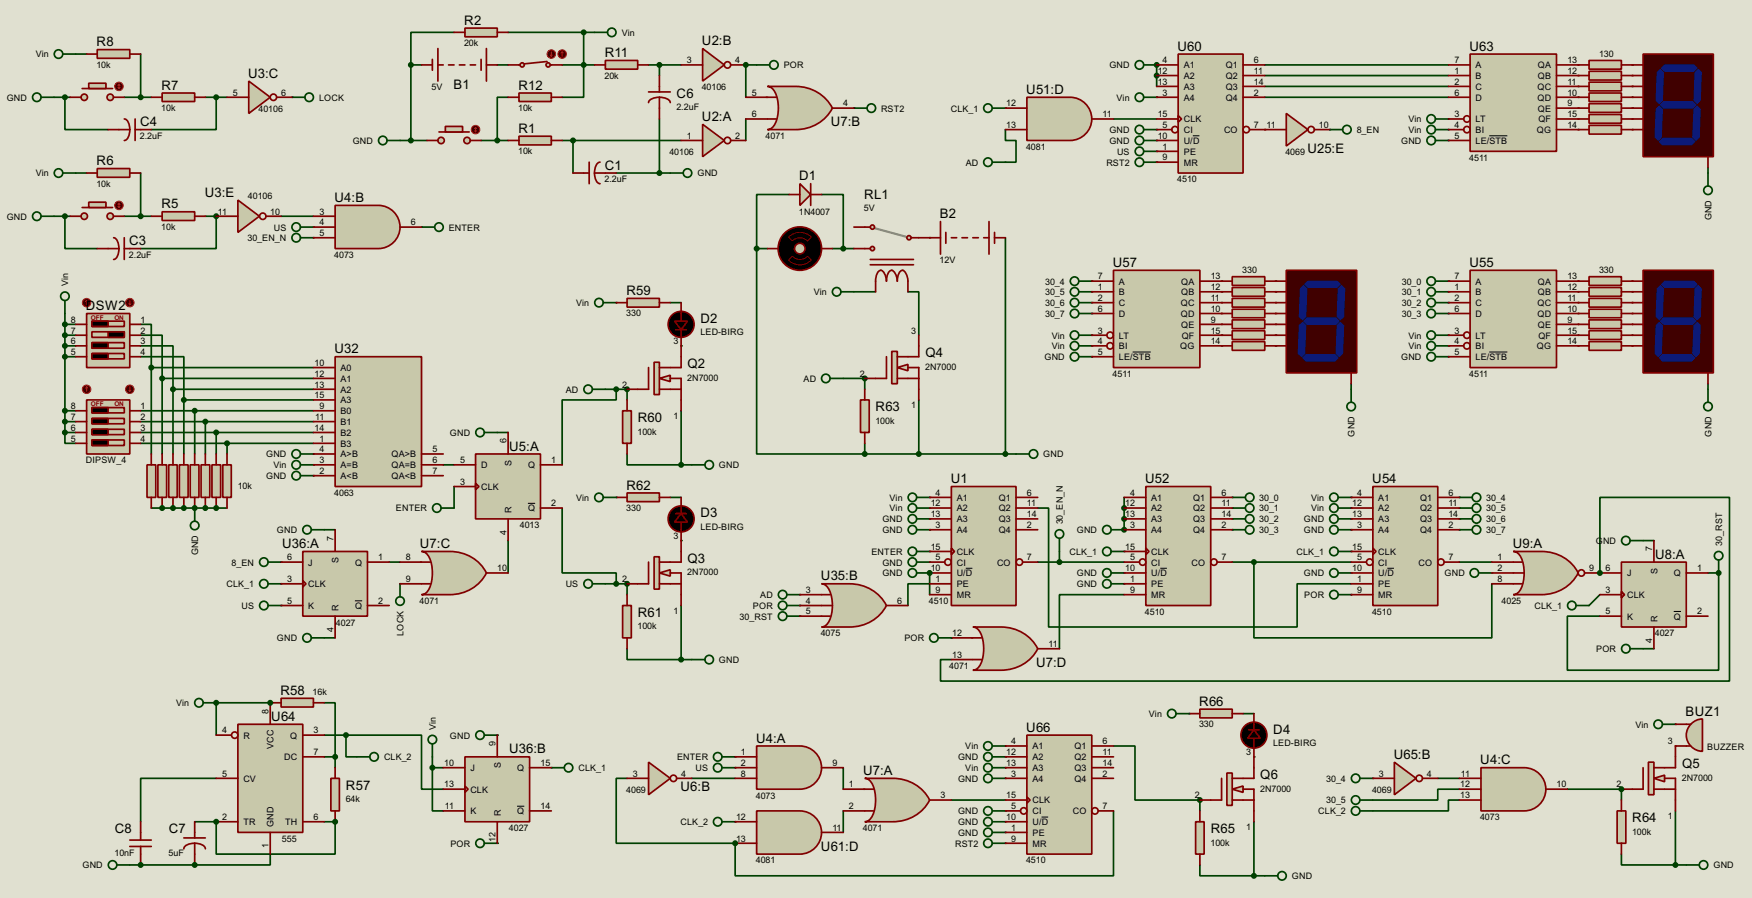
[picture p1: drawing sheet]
<svg xmlns="http://www.w3.org/2000/svg" width="412mm" height="211mm" viewBox="0 0 412 211" stroke-linecap="round" stroke-linejoin="round" font-family="sans-serif">
<defs><g id="words">
<g font-size="3.5">
<text x="109.1" y="5.8">R2</text>
<text x="22.7" y="10.9">R8</text>
<text x="165" y="10.6">U2:B</text>
<text x="276.7" y="11.9">U60</text>
<text x="345.3" y="11.9">U63</text>
<text x="142.1" y="13.4">R11</text>
<text x="38" y="21.1">R7</text>
<text x="58.3" y="18.3">U3:C</text>
<text x="106.6" y="20.8">B1</text>
<text x="121.8" y="21.1">R12</text>
<text x="159" y="23">C6</text>
<text x="241.2" y="22.1">U51:D</text>
<text x="32.9" y="29.6">C4</text>
<text x="165" y="28.4">U2:A</text>
<text x="195.2" y="29.6">U7:B</text>
<text x="121.8" y="31.2">R1</text>
<text x="307.2" y="36">U25:E</text>
<text x="22.7" y="38.8">R6</text>
<text x="142.1" y="39.9">C1</text>
<text x="48.1" y="46.2">U3:E</text>
<text x="78.6" y="47.4">U4:B</text>
<text x="187.8" y="42.3">D1</text>
<text x="203.1" y="46.6">RL1</text>
<text x="38" y="49">R5</text>
<text x="220.9" y="51.3">B2</text>
<text x="30.4" y="57.6">C3</text>
<text x="261.5" y="62.7">U57</text>
<text x="345.3" y="62.7">U55</text>
<text x="147.2" y="69.3">R59</text>
<text x="20.2" y="72.9">DSW2</text>
<text x="164.6" y="75.8">D2</text>
<text x="78.6" y="83">U32</text>
<text x="217.5" y="84">Q4</text>
<text x="161.6" y="86.5">Q2</text>
<text x="149.9" y="99.2">R60</text>
<text x="205.8" y="96.7">R63</text>
<text x="119.7" y="105.9">U5:A</text>
<text x="223.4" y="113.5">U1</text>
<text x="269.1" y="113.5">U52</text>
<text x="322.5" y="113.5">U54</text>
<text x="147.2" y="115">R62</text>
<text x="164.6" y="121.6">D3</text>
<text x="66.3" y="128.8">U36:A</text>
<text x="98.7" y="128.8">U7:C</text>
<text x="355.5" y="128.8">U9:A</text>
<text x="388.9" y="131.3">U8:A</text>
<text x="161.6" y="132.3">Q3</text>
<text x="192.9" y="136.4">U35:B</text>
<text x="149.9" y="145">R61</text>
<text x="243.5" y="156.7">U7:D</text>
<text x="65.9" y="163.3">R58</text>
<text x="281.8" y="165.8">R66</text>
<text x="63.8" y="169.4">U64</text>
<text x="241.2" y="171.9">U66</text>
<text x="299.2" y="172.4">D4</text>
<text x="396.1" y="168.1">BUZ1</text>
<text x="119.7" y="177">U36:B</text>
<text x="177.7" y="174.5">U4:A</text>
<text x="327.5" y="178.3">U65:B</text>
<text x="347.9" y="179.6">U4:C</text>
<text x="81.3" y="185.6">R57</text>
<text x="159.9" y="185.9">U6:B</text>
<text x="202.8" y="182">U7:A</text>
<text x="296.2" y="183.1">Q6</text>
<text x="395.3" y="180.5">Q5</text>
<text x="27" y="195.8">C8</text>
<text x="39.7" y="195.8">C7</text>
<text x="284.5" y="195.8">R65</text>
<text x="383.6" y="193.2">R64</text>
<text x="192.9" y="199.9">U61:D</text>
</g>
<g font-size="2.4">
<text x="109.1" y="10.9">20k</text>
<text x="146.1" y="8.4">Vin</text>
<text x="8.4" y="13.5">Vin</text>
<text x="22.7" y="15.9">10k</text>
<text x="161.4" y="14.8">3</text>
<text x="172.8" y="14.8">4</text>
<text x="184.2" y="16.1">POR</text>
<text x="260.7" y="16.1">GND</text>
<text x="272.1" y="17.3">12</text>
<text x="273.2" y="14.8">4</text>
<text x="278.2" y="16.1">A1</text>
<text x="288" y="16.1">Q1</text>
<text x="294.7" y="14.8">6</text>
<text x="294.7" y="17.3">11</text>
<text x="341.8" y="14.8">7</text>
<text x="341.8" y="17.3">1</text>
<text x="346.7" y="16.1">A</text>
<text x="361.4" y="16.1">QA</text>
<text x="368.3" y="14.8">13</text>
<text x="368.3" y="17.3">12</text>
<text x="375.8" y="13.4">130</text>
<text x="1.6" y="23.6">GND</text>
<text x="54.8" y="22.5">5</text>
<text x="66.1" y="22.5">6</text>
<text x="75" y="23.6">LOCK</text>
<text x="101.4" y="21.2">5V</text>
<text x="142.1" y="18.4">20k</text>
<text x="164.9" y="21.2">40106</text>
<text x="176.7" y="22.5">5</text>
<text x="262.4" y="23.6">Vin</text>
<text x="272.1" y="19.9">13</text>
<text x="273.2" y="22.5">3</text>
<text x="278.2" y="18.6">A2</text>
<text x="278.2" y="21.1">A3</text>
<text x="278.2" y="23.6">A4</text>
<text x="288" y="18.6">Q2</text>
<text x="288" y="21.1">Q3</text>
<text x="288" y="23.6">Q4</text>
<text x="294.7" y="19.9">14</text>
<text x="294.7" y="22.5">2</text>
<text x="341.8" y="19.9">2</text>
<text x="341.8" y="22.5">6</text>
<text x="346.7" y="18.6">B</text>
<text x="346.7" y="21.1">C</text>
<text x="346.7" y="23.6">D</text>
<text x="361.3" y="21.1">QC</text>
<text x="361.3" y="23.6">QD</text>
<text x="361.4" y="18.6">QB</text>
<text x="368.3" y="19.9">11</text>
<text x="368.3" y="22.5">10</text>
<text x="37.9" y="26.1">10k</text>
<text x="60.8" y="26.3">40106</text>
<text x="121.8" y="26.1">10k</text>
<text x="159" y="25.9">2.2uF</text>
<text x="176.7" y="27.5">6</text>
<text x="198.2" y="25">4</text>
<text x="207" y="26.2">RST2</text>
<text x="223.4" y="26.2">CLK_1</text>
<text x="236.5" y="25">12</text>
<text x="259.1" y="27.5">11</text>
<text x="272.1" y="27.5">15</text>
<text x="278.2" y="28.8">CLK</text>
<text x="330.9" y="28.8">Vin</text>
<text x="341.8" y="27.5">3</text>
<text x="346.7" y="28.8">LT</text>
<text x="361.4" y="26.2">QE</text>
<text x="361.5" y="28.8">QF</text>
<text x="368.3" y="25">9</text>
<text x="368.3" y="27.5">15</text>
<text x="32.9" y="32.6">2.2uF</text>
<text x="82.9" y="33.8">GND</text>
<text x="161.4" y="32.6">1</text>
<text x="172.8" y="32.6">2</text>
<text x="179.9" y="32.6">4071</text>
<text x="236.5" y="30">13</text>
<text x="241.1" y="35.2">4081</text>
<text x="260.7" y="33.8">GND</text>
<text x="260.7" y="31.2">GND</text>
<text x="272.1" y="32.6">10</text>
<text x="273.2" y="30">5</text>
<text x="273.2" y="35.2">1</text>
<text x="278.2" y="31.2">CI</text>
<text x="278.2" y="33.8">U/D</text>
<text x="287.6" y="31.2">CO</text>
<text x="294.7" y="30">7</text>
<text x="297.6" y="30">11</text>
<text x="309.9" y="30">10</text>
<text x="318.8" y="31.2">8_EN</text>
<text x="329.2" y="33.8">GND</text>
<text x="330.9" y="31.2">Vin</text>
<text x="341.8" y="30">4</text>
<text x="341.8" y="32.6">5</text>
<text x="346.7" y="31.2">BI</text>
<text x="346.7" y="33.8">LE/STB</text>
<text x="361.1" y="31.2">QG</text>
<text x="368.3" y="30">14</text>
<text x="8.4" y="41.5">Vin</text>
<text x="121.8" y="36.3">10k</text>
<text x="157.3" y="36.5">40106</text>
<text x="163.9" y="41.5">GND</text>
<text x="226.9" y="38.9">AD</text>
<text x="260" y="38.9">RST2</text>
<text x="262.5" y="36.3">US</text>
<text x="273.2" y="37.7">9</text>
<text x="278.2" y="36.3">PE</text>
<text x="278.2" y="38.9">MR</text>
<text x="302.1" y="36.5">4069</text>
<text x="345.3" y="37.7">4511</text>
<text x="22.7" y="43.9">10k</text>
<text x="58.3" y="46.6">40106</text>
<text x="142.1" y="42.9">2.2uF</text>
<text x="276.7" y="42.9">4510</text>
<text x="1.6" y="51.6">GND</text>
<text x="37.9" y="54">10k</text>
<text x="51.2" y="50.4">11</text>
<text x="63.5" y="50.4">10</text>
<text x="75.1" y="50.4">3</text>
<text x="75.1" y="52.9">4</text>
<text x="96.6" y="52.9">6</text>
<text x="187.8" y="50.4">1N4007</text>
<text x="203" y="49.6">5V</text>
<text x="402.2" y="51.8" transform="rotate(-90 402.2 51.8)">GND</text>
<text x="58.2" y="56.7">30_EN_N</text>
<text x="64.3" y="54.2">US</text>
<text x="75.1" y="55.4">5</text>
<text x="105.4" y="54.2">ENTER</text>
<text x="30.3" y="60.6">2.2uF</text>
<text x="78.6" y="60.6">4073</text>
<text x="220.8" y="61.9">12V</text>
<text x="258" y="65.6">7</text>
<text x="284.5" y="65.6">13</text>
<text x="291.9" y="64.2">330</text>
<text x="341.8" y="65.6">7</text>
<text x="368.3" y="65.6">13</text>
<text x="375.8" y="64.2">330</text>
<text x="16.1" y="67.3" transform="rotate(-90 16.1 67.3)">Vin</text>
<text x="135.4" y="71.9">Vin</text>
<text x="191.2" y="69.4">Vin</text>
<text x="245.6" y="66.9">30_4</text>
<text x="245.6" y="69.4">30_5</text>
<text x="245.6" y="71.9">30_6</text>
<text x="258" y="68.1">1</text>
<text x="258" y="70.7">2</text>
<text x="262.9" y="66.9">A</text>
<text x="262.9" y="69.4">B</text>
<text x="262.9" y="71.9">C</text>
<text x="277.5" y="71.9">QC</text>
<text x="277.6" y="66.9">QA</text>
<text x="277.6" y="69.4">QB</text>
<text x="284.5" y="68.1">12</text>
<text x="284.5" y="70.7">11</text>
<text x="329.4" y="66.9">30_0</text>
<text x="329.4" y="69.4">30_1</text>
<text x="329.4" y="71.9">30_2</text>
<text x="341.8" y="68.1">1</text>
<text x="341.8" y="70.7">2</text>
<text x="346.7" y="66.9">A</text>
<text x="346.7" y="69.4">B</text>
<text x="346.7" y="71.9">C</text>
<text x="361.3" y="71.9">QC</text>
<text x="361.4" y="66.9">QA</text>
<text x="361.4" y="69.4">QB</text>
<text x="368.3" y="68.1">12</text>
<text x="368.3" y="70.7">11</text>
<text x="16.7" y="75.8">8</text>
<text x="33.1" y="75.8">1</text>
<text x="147.2" y="74.4">330</text>
<text x="245.6" y="74.4">30_7</text>
<text x="258" y="73.3">6</text>
<text x="262.9" y="74.4">D</text>
<text x="277.5" y="74.4">QD</text>
<text x="277.6" y="77">QE</text>
<text x="284.5" y="73.3">10</text>
<text x="284.5" y="75.8">9</text>
<text x="329.4" y="74.4">30_3</text>
<text x="341.8" y="73.3">6</text>
<text x="346.7" y="74.4">D</text>
<text x="361.3" y="74.4">QD</text>
<text x="361.4" y="77">QE</text>
<text x="368.3" y="73.3">10</text>
<text x="368.3" y="75.8">9</text>
<text x="16.7" y="78.3">7</text>
<text x="16.7" y="80.8">6</text>
<text x="16.7" y="83.4">5</text>
<text x="33.1" y="78.3">2</text>
<text x="33.1" y="80.8">3</text>
<text x="33.1" y="83.4">4</text>
<text x="158.3" y="80.8">3</text>
<text x="164.6" y="78.8">LED-BIRG</text>
<text x="214.1" y="78.3">3</text>
<text x="247.1" y="79.6">Vin</text>
<text x="247.1" y="82.1">Vin</text>
<text x="258" y="78.3">3</text>
<text x="258" y="80.8">4</text>
<text x="258" y="83.4">5</text>
<text x="262.9" y="79.6">LT</text>
<text x="262.9" y="82.1">BI</text>
<text x="277.3" y="82.1">QG</text>
<text x="277.7" y="79.6">QF</text>
<text x="284.5" y="78.3">15</text>
<text x="284.5" y="80.8">14</text>
<text x="330.9" y="79.6">Vin</text>
<text x="330.9" y="82.1">Vin</text>
<text x="341.8" y="78.3">3</text>
<text x="341.8" y="80.8">4</text>
<text x="341.8" y="83.4">5</text>
<text x="346.7" y="79.6">LT</text>
<text x="346.7" y="82.1">BI</text>
<text x="361.1" y="82.1">QG</text>
<text x="361.5" y="79.6">QF</text>
<text x="368.3" y="78.3">15</text>
<text x="368.3" y="80.8">14</text>
<text x="73.9" y="86">10</text>
<text x="73.9" y="88.5">12</text>
<text x="80" y="87.1">A0</text>
<text x="80" y="89.7">A1</text>
<text x="161.5" y="89.4">2N7000</text>
<text x="188.8" y="89.7">AD</text>
<text x="202.1" y="88.5">2</text>
<text x="217.4" y="86.9">2N7000</text>
<text x="245.4" y="84.6">GND</text>
<text x="261.5" y="88.5">4511</text>
<text x="262.9" y="84.6">LE/STB</text>
<text x="329.2" y="84.6">GND</text>
<text x="345.3" y="88.5">4511</text>
<text x="346.7" y="84.6">LE/STB</text>
<text x="73.9" y="91.1">13</text>
<text x="73.9" y="93.6">15</text>
<text x="80" y="92.3">A2</text>
<text x="80" y="94.8">A3</text>
<text x="132.9" y="92.3">AD</text>
<text x="146.2" y="91.1">2</text>
<text x="214.1" y="96">1</text>
<text x="16.7" y="96.1">8</text>
<text x="16.7" y="98.7">7</text>
<text x="16.7" y="101.2">6</text>
<text x="33.1" y="96.1">1</text>
<text x="33.1" y="98.7">2</text>
<text x="33.1" y="101.2">3</text>
<text x="73.9" y="101.2">14</text>
<text x="74.1" y="98.7">11</text>
<text x="75.1" y="96.1">9</text>
<text x="80" y="97.3">B0</text>
<text x="80" y="99.9">B1</text>
<text x="158.3" y="98.5">1</text>
<text x="205.7" y="99.6">100k</text>
<text x="16.7" y="103.8">5</text>
<text x="33.1" y="103.8">4</text>
<text x="62.5" y="107.5">GND</text>
<text x="75.1" y="103.8">1</text>
<text x="75.1" y="106.3">4</text>
<text x="80" y="102.4">B2</text>
<text x="80" y="105">B3</text>
<text x="80" y="107.5">A&gt;B</text>
<text x="92" y="107.5">QA&gt;B</text>
<text x="101.6" y="106.3">5</text>
<text x="105.7" y="102.4">GND</text>
<text x="119" y="104.2" transform="rotate(-90 119 104.2)">6</text>
<text x="149.8" y="102.1">100k</text>
<text x="245.1" y="107.5">GND</text>
<text x="318.3" y="102.6" transform="rotate(-90 318.3 102.6)">GND</text>
<text x="402.2" y="102.6" transform="rotate(-90 402.2 102.6)">GND</text>
<text x="20.2" y="108.9">DIPSW_4</text>
<text x="62.5" y="112.6">GND</text>
<text x="64.2" y="110">Vin</text>
<text x="75.1" y="108.8">3</text>
<text x="75.1" y="111.4">2</text>
<text x="80" y="110">A=B</text>
<text x="80" y="112.6">A&lt;B</text>
<text x="92" y="110">QA=B</text>
<text x="92" y="112.6">QA&lt;B</text>
<text x="101.6" y="108.8">6</text>
<text x="101.6" y="111.4">7</text>
<text x="108.1" y="108.8">5</text>
<text x="108.1" y="113.9">3</text>
<text x="113.1" y="110">D</text>
<text x="120.2" y="109.4" transform="rotate(-90 120.2 109.4)">S</text>
<text x="124.1" y="110">Q</text>
<text x="129.6" y="108.8">1</text>
<text x="168.9" y="110">GND</text>
<text x="55.9" y="114.8">10k</text>
<text x="78.6" y="116.5">4063</text>
<text x="113.1" y="115.1">CLK</text>
<text x="129.6" y="119">2</text>
<text x="135.4" y="117.7">Vin</text>
<text x="209" y="117.7">Vin</text>
<text x="218.7" y="119">12</text>
<text x="219.9" y="116.5">4</text>
<text x="224.8" y="117.7">A1</text>
<text x="234.7" y="117.7">Q1</text>
<text x="241.3" y="116.5">6</text>
<text x="241.3" y="119">11</text>
<text x="264.4" y="119">12</text>
<text x="265.6" y="116.5">4</text>
<text x="270.5" y="117.7">A1</text>
<text x="280.4" y="117.7">Q1</text>
<text x="287.1" y="116.5">6</text>
<text x="287.1" y="119">11</text>
<text x="295.9" y="117.7">30_0</text>
<text x="308.1" y="117.7">Vin</text>
<text x="317.8" y="119">12</text>
<text x="318.9" y="116.5">4</text>
<text x="323.9" y="117.7">A1</text>
<text x="333.7" y="117.7">Q1</text>
<text x="340.4" y="116.5">6</text>
<text x="340.4" y="119">11</text>
<text x="349.3" y="117.7">30_4</text>
<text x="65.1" y="125.3">GND</text>
<text x="93" y="120.2">ENTER</text>
<text x="119" y="125.6" transform="rotate(-90 119 125.6)">4</text>
<text x="120.2" y="120.6" transform="rotate(-90 120.2 120.6)">R</text>
<text x="122.2" y="124.1">4013</text>
<text x="124.1" y="120.2">Q</text>
<text x="147.2" y="120.1">330</text>
<text x="164.6" y="124.5">LED-BIRG</text>
<text x="207.3" y="122.7">GND</text>
<text x="207.3" y="125.3">GND</text>
<text x="209" y="120.2">Vin</text>
<text x="218.7" y="121.5">13</text>
<text x="219.9" y="124.1">3</text>
<text x="224.8" y="120.2">A2</text>
<text x="224.8" y="122.7">A3</text>
<text x="224.8" y="125.3">A4</text>
<text x="234.7" y="120.2">Q2</text>
<text x="234.7" y="122.7">Q3</text>
<text x="234.7" y="125.3">Q4</text>
<text x="241.3" y="121.5">14</text>
<text x="241.3" y="124.1">2</text>
<text x="249.8" y="123.2" transform="rotate(-90 249.8 123.2)">30_EN_N</text>
<text x="253" y="125.3">GND</text>
<text x="264.4" y="121.5">13</text>
<text x="265.6" y="124.1">3</text>
<text x="270.5" y="120.2">A2</text>
<text x="270.5" y="122.7">A3</text>
<text x="270.5" y="125.3">A4</text>
<text x="280.4" y="120.2">Q2</text>
<text x="280.4" y="122.7">Q3</text>
<text x="280.4" y="125.3">Q4</text>
<text x="287.1" y="121.5">14</text>
<text x="287.1" y="124.1">2</text>
<text x="295.9" y="120.2">30_1</text>
<text x="295.9" y="122.7">30_2</text>
<text x="295.9" y="125.3">30_3</text>
<text x="306.4" y="122.7">GND</text>
<text x="306.4" y="125.3">GND</text>
<text x="308.1" y="120.2">Vin</text>
<text x="317.8" y="121.5">13</text>
<text x="318.9" y="124.1">3</text>
<text x="323.9" y="120.2">A2</text>
<text x="323.9" y="122.7">A3</text>
<text x="323.9" y="125.3">A4</text>
<text x="333.7" y="120.2">Q2</text>
<text x="333.7" y="122.7">Q3</text>
<text x="333.7" y="125.3">Q4</text>
<text x="340.4" y="121.5">14</text>
<text x="340.4" y="124.1">2</text>
<text x="349.3" y="120.2">30_5</text>
<text x="349.3" y="122.7">30_6</text>
<text x="349.3" y="125.3">30_7</text>
<text x="46.5" y="130.5" transform="rotate(-90 46.5 130.5)">GND</text>
<text x="67.5" y="131.7">6</text>
<text x="78.4" y="127" transform="rotate(-90 78.4 127)">7</text>
<text x="88.9" y="131.7">1</text>
<text x="95.4" y="131.7">8</text>
<text x="158.3" y="126.6">3</text>
<text x="204.8" y="130.4">ENTER</text>
<text x="218.7" y="129.2">15</text>
<text x="219.9" y="131.7">5</text>
<text x="224.8" y="130.4">CLK</text>
<text x="241.3" y="131.7">7</text>
<text x="251.3" y="130.4">CLK_1</text>
<text x="264.4" y="129.2">15</text>
<text x="265.6" y="131.7">5</text>
<text x="270.5" y="130.4">CLK</text>
<text x="287.1" y="131.7">7</text>
<text x="304.7" y="130.4">CLK_1</text>
<text x="317.8" y="129.2">15</text>
<text x="318.9" y="131.7">5</text>
<text x="323.9" y="130.4">CLK</text>
<text x="340.4" y="131.7">7</text>
<text x="351.9" y="131.7">1</text>
<text x="375" y="127.8">G</text>
<text x="376.7" y="127.8">ND</text>
<text x="388.3" y="129.5" transform="rotate(-90 388.3 129.5)">7</text>
<text x="404.7" y="128.3" transform="rotate(-90 404.7 128.3)">30_RST</text>
<text x="53.2" y="138">CLK_1</text>
<text x="54.4" y="132.9">8_EN</text>
<text x="67.5" y="136.8">3</text>
<text x="72.4" y="132.9">J</text>
<text x="72.4" y="138">CLK</text>
<text x="79.6" y="132.2" transform="rotate(-90 79.6 132.2)">S</text>
<text x="83.4" y="132.9">Q</text>
<text x="95.4" y="136.8">9</text>
<text x="116.9" y="134.2">10</text>
<text x="132.9" y="138">US</text>
<text x="146.2" y="136.8">2</text>
<text x="161.5" y="135.2">2N7000</text>
<text x="207.3" y="135.4">GND</text>
<text x="207.3" y="132.9">GND</text>
<text x="218.7" y="134.2">10</text>
<text x="219.9" y="136.8">1</text>
<text x="224.8" y="132.9">CI</text>
<text x="224.8" y="135.4">U/D</text>
<text x="224.8" y="138">PE</text>
<text x="234.3" y="132.9">CO</text>
<text x="253" y="135.4">GND</text>
<text x="253" y="138">GND</text>
<text x="264.4" y="134.2">10</text>
<text x="265.6" y="136.8">1</text>
<text x="270.5" y="132.9">CI</text>
<text x="270.5" y="135.4">U/D</text>
<text x="270.5" y="138">PE</text>
<text x="280" y="132.9">CO</text>
<text x="306.4" y="135.4">GND</text>
<text x="317.8" y="134.2">10</text>
<text x="318.9" y="136.8">1</text>
<text x="323.9" y="132.9">CI</text>
<text x="323.9" y="135.4">U/D</text>
<text x="323.9" y="138">PE</text>
<text x="333.3" y="132.9">CO</text>
<text x="339.4" y="135.4">GND</text>
<text x="351.9" y="134.2">2</text>
<text x="351.9" y="136.8">8</text>
<text x="373.4" y="134.2">9</text>
<text x="377.3" y="134.2">6</text>
<text x="382.3" y="135.4">J</text>
<text x="389.5" y="134.8" transform="rotate(-90 389.5 134.8)">S</text>
<text x="393.3" y="135.4">Q</text>
<text x="398.8" y="134.2">1</text>
<text x="56.7" y="143.1">US</text>
<text x="67.5" y="141.9">5</text>
<text x="72.4" y="143.1">K</text>
<text x="79.6" y="143.5" transform="rotate(-90 79.6 143.5)">R</text>
<text x="83.4" y="143.1">Q</text>
<text x="88.9" y="141.9">2</text>
<text x="98.6" y="141.9">4071</text>
<text x="176.9" y="143.1">POR</text>
<text x="178.6" y="140.5">AD</text>
<text x="189.4" y="139.3">3</text>
<text x="189.4" y="141.9">4</text>
<text x="210.9" y="141.9">6</text>
<text x="218.3" y="141.9">4510</text>
<text x="219.9" y="139.3">9</text>
<text x="224.8" y="140.5">MR</text>
<text x="265.6" y="139.3">9</text>
<text x="270.5" y="140.5">MR</text>
<text x="306.5" y="140.5">POR</text>
<text x="318.9" y="139.3">9</text>
<text x="323.9" y="140.5">MR</text>
<text x="352.9" y="141.9">4025</text>
<text x="360.6" y="143.1">CLK_1</text>
<text x="377.3" y="139.3">3</text>
<text x="382.3" y="140.5">CLK</text>
<text x="78.4" y="148.4" transform="rotate(-90 78.4 148.4)">4</text>
<text x="79" y="147">4027</text>
<text x="94.8" y="149.4" transform="rotate(-90 94.8 149.4)">LOCK</text>
<text x="149.8" y="147.9">100k</text>
<text x="158.3" y="144.3">1</text>
<text x="173.8" y="145.6">30_RST</text>
<text x="189.4" y="144.4">5</text>
<text x="192.9" y="149.5">4075</text>
<text x="223.8" y="149.5">12</text>
<text x="269.1" y="144.5">4510</text>
<text x="322.4" y="144.5">4510</text>
<text x="377.3" y="144.4">5</text>
<text x="382.3" y="145.6">K</text>
<text x="388.9" y="149.5">4027</text>
<text x="389.5" y="146" transform="rotate(-90 389.5 146)">R</text>
<text x="393.3" y="145.6">Q</text>
<text x="398.8" y="144.4">2</text>
<text x="65.1" y="150.7">GND</text>
<text x="168.9" y="155.8">GND</text>
<text x="212.5" y="150.7">POR</text>
<text x="223.8" y="154.6">13</text>
<text x="246.4" y="152">11</text>
<text x="375.1" y="153.2">POR</text>
<text x="388.3" y="151" transform="rotate(-90 388.3 151)">4</text>
<text x="223.1" y="157.2">4071</text>
<text x="41.4" y="165.9">Vin</text>
<text x="63.1" y="167.7" transform="rotate(-90 63.1 167.7)">8</text>
<text x="73.5" y="163.3">16k</text>
<text x="52.2" y="172.3">4</text>
<text x="57.2" y="173.5">R</text>
<text x="68.2" y="173.5">Q</text>
<text x="73.7" y="172.3">3</text>
<text x="102.4" y="171.4" transform="rotate(-90 102.4 171.4)">Vin</text>
<text x="105.7" y="173.5">GND</text>
<text x="270" y="168.5">Vin</text>
<text x="281.8" y="170.9">330</text>
<text x="384.3" y="171">Vin</text>
<text x="64.3" y="176" transform="rotate(-90 64.3 176)">VCC</text>
<text x="66.8" y="178.6">DC</text>
<text x="73.7" y="177.4">7</text>
<text x="90.2" y="178.6">CLK_2</text>
<text x="104.4" y="180">10</text>
<text x="116.4" y="175.3" transform="rotate(-90 116.4 175.3)">9</text>
<text x="127" y="180">15</text>
<text x="159.1" y="178.6">ENTER</text>
<text x="174.1" y="177.4">1</text>
<text x="174.1" y="180">2</text>
<text x="195.6" y="180">9</text>
<text x="225.1" y="178.6">GND</text>
<text x="226.8" y="176.1">Vin</text>
<text x="236.5" y="177.4">12</text>
<text x="236.5" y="180">13</text>
<text x="237.6" y="174.9">4</text>
<text x="242.6" y="176.1">A1</text>
<text x="242.6" y="178.6">A2</text>
<text x="252.5" y="176.1">Q1</text>
<text x="252.5" y="178.6">Q2</text>
<text x="259.1" y="174.9">6</text>
<text x="259.1" y="177.4">11</text>
<text x="259.1" y="180">14</text>
<text x="292.9" y="177.4">3</text>
<text x="299.2" y="175.3">LED-BIRG</text>
<text x="391.9" y="174.9">3</text>
<text x="401.2" y="176.2">BUZZER</text>
<text x="52.2" y="182.5">5</text>
<text x="57.2" y="183.7">CV</text>
<text x="104.4" y="185">13</text>
<text x="110.5" y="181.2">J</text>
<text x="117.7" y="180.5" transform="rotate(-90 117.7 180.5)">S</text>
<text x="121.5" y="181.2">Q</text>
<text x="135.9" y="181.2">CLK_1</text>
<text x="148.7" y="182.5">3</text>
<text x="160.1" y="182.5">4</text>
<text x="163.4" y="181.2">US</text>
<text x="174.1" y="182.5">8</text>
<text x="199.5" y="185">1</text>
<text x="225.1" y="183.7">GND</text>
<text x="226.8" y="181.2">Vin</text>
<text x="237.6" y="182.5">3</text>
<text x="242.6" y="181.2">A3</text>
<text x="242.6" y="183.7">A4</text>
<text x="252.5" y="181.2">Q3</text>
<text x="252.5" y="183.7">Q4</text>
<text x="259.1" y="182.5">2</text>
<text x="296.1" y="186">2N7000</text>
<text x="311.7" y="183.7">30_4</text>
<text x="324" y="182.5">3</text>
<text x="335.3" y="182.5">4</text>
<text x="343.2" y="185">12</text>
<text x="343.3" y="182.5">11</text>
<text x="365.8" y="185">10</text>
<text x="379.9" y="185">2</text>
<text x="395.2" y="183.4">2N7000</text>
<text x="81.3" y="188.5">64k</text>
<text x="104.6" y="190.1">11</text>
<text x="110.5" y="186.2">CLK</text>
<text x="110.5" y="191.3">K</text>
<text x="117.7" y="191.7" transform="rotate(-90 117.7 191.7)">R</text>
<text x="121.5" y="191.3">Q</text>
<text x="127" y="190.1">14</text>
<text x="147.2" y="186.4">4069</text>
<text x="177.6" y="187.6">4073</text>
<text x="199.5" y="190.1">2</text>
<text x="221" y="187.6">3</text>
<text x="225.1" y="191.3">GND</text>
<text x="236.5" y="187.6">15</text>
<text x="237.6" y="190.1">5</text>
<text x="242.6" y="188.7">CLK</text>
<text x="242.6" y="191.3">CI</text>
<text x="252.1" y="191.3">CO</text>
<text x="259.1" y="190.1">7</text>
<text x="280.8" y="187.6">2</text>
<text x="309.8" y="191.3">CLK_2</text>
<text x="311.7" y="188.7">30_5</text>
<text x="322.4" y="186.4">4069</text>
<text x="343.2" y="187.6">13</text>
<text x="52.2" y="192.7">2</text>
<text x="57.2" y="193.9">TR</text>
<text x="64.3" y="194.3" transform="rotate(-90 64.3 194.3)">GND</text>
<text x="66.3" y="197.8">555</text>
<text x="67" y="193.9">TH</text>
<text x="73.7" y="192.7">6</text>
<text x="116.4" y="197.9" transform="rotate(-90 116.4 197.9)">12</text>
<text x="119.6" y="195.3">4027</text>
<text x="159.9" y="193.9">CLK_2</text>
<text x="173" y="192.7">12</text>
<text x="173" y="197.7">13</text>
<text x="195.6" y="195.2">11</text>
<text x="202.8" y="195.3">4071</text>
<text x="225.1" y="193.9">GND</text>
<text x="225.1" y="196.4">GND</text>
<text x="236.5" y="192.7">10</text>
<text x="237.6" y="195.2">1</text>
<text x="237.6" y="197.7">9</text>
<text x="242.6" y="193.9">U/D</text>
<text x="242.6" y="196.4">PE</text>
<text x="292.9" y="195.1">1</text>
<text x="347.8" y="192.7">4073</text>
<text x="383.5" y="196.1">100k</text>
<text x="391.9" y="192.5">1</text>
<text x="26.9" y="201.2">10nF</text>
<text x="39.6" y="201.2">5uF</text>
<text x="63.1" y="199.3" transform="rotate(-90 63.1 199.3)">1</text>
<text x="105.8" y="198.9">POR</text>
<text x="177.6" y="202.8">4081</text>
<text x="224.4" y="198.9">RST2</text>
<text x="241.1" y="202.8">4510</text>
<text x="242.6" y="198.9">MR</text>
<text x="284.5" y="198.7">100k</text>
<text x="19.4" y="204">GND</text>
<text x="303.6" y="206.6">GND</text>
<text x="402.6" y="204">GND</text>
</g>
<g font-size="1.7" fill="#800000">
<text x="21.4" y="75.1">OFF</text>
<text x="26.9" y="75.1">ON</text>
<text x="21.4" y="95.4">OFF</text>
<text x="26.9" y="95.4">ON</text>
</g>
</g></defs>
<path d="M0 0h411.6v210.9h-411.6z" fill="#e0e0d0"/>
<path d="M17.8 12.7h2.6M33.1 12.7v10.2M116.9 15.3h2.5M29.2 22.9h6.4M94 33h6.4M113.1 33h6.3M17.8 40.7h2.6M29.2 50.8h6.4M33.1 40.7v10.1M48.3 50.8h2.5v7.6h-17.7" fill="none" stroke="#004000" stroke-width=".4"/>
<g fill="#004000">
<circle cx="50.8" cy="50.8" r=".2"/>
<circle cx="68.6" cy="22.9" r=".2"/>
<circle cx="188" cy="139.7" r=".2"/>
<circle cx="188" cy="142.3" r=".2"/>
<circle cx="188" cy="144.8" r=".2"/>
</g>
<path d="M264.2 119.4v2.5" fill="none" stroke="#004000" stroke-width=".4"/>
<circle cx="264.2" cy="124.5" r=".2" fill="#004000"/>
<g fill="none" stroke="#004000" stroke-width=".4">
<path d="M96.6 15.3v17.7M96.6 15.3h2.5M106.7 7.6h-10.1v7.7M119.4 7.6h20.3M132.1 15.3h7.6M137.2 7.6v15.3h-5.1M152.4 15.3h7.7M155 15.3v2.5M119.4 22.9h-2.5v10.1M132.1 33h2.6v7.7M155 28v12.7M144.8 40.7h12.7"/>
<path d="M264.2 121.9v2.6"/>
</g>
<circle cx="271.8" cy="15.3" r=".2" fill="#004000"/>
<path d="M271.8 15.3v2.5" fill="none" stroke="#004000" stroke-width=".4"/>
<g fill="#004000">
<circle cx="383.6" cy="66.1" r=".2"/>
<circle cx="383.6" cy="68.6" r=".2"/>
<circle cx="383.6" cy="71.1" r=".2"/>
<circle cx="383.6" cy="73.7" r=".2"/>
<circle cx="383.6" cy="76.2" r=".2"/>
<circle cx="383.6" cy="78.8" r=".2"/>
<circle cx="383.6" cy="81.3" r=".2"/>
<circle cx="271.8" cy="15.3" r=".2"/>
<circle cx="271.8" cy="17.8" r=".2"/>
</g>
<path d="M271.8 17.8v2.5" fill="none" stroke="#004000" stroke-width=".4"/>
<g fill="#004000">
<circle cx="271.8" cy="22.9" r=".2"/>
<circle cx="271.8" cy="30.5" r=".2"/>
<circle cx="271.8" cy="33" r=".2"/>
<circle cx="271.8" cy="35.6" r=".2"/>
<circle cx="271.8" cy="38.1" r=".2"/>
<circle cx="297.2" cy="30.5" r=".2"/>
<circle cx="312.5" cy="30.5" r=".2"/>
<circle cx="50.8" cy="165.1" r=".2"/>
</g>
<path d="M50.8 165.1v7.6M63.5 200.7v2.5h-17.7" fill="none" stroke="#004000" stroke-width=".4"/>
<circle cx="45.8" cy="203.2" r=".2" fill="#004000"/>
<path d="M50.8 182.9h-17.7v10.2M76.2 193.1h2.6" fill="none" stroke="#004000" stroke-width=".4"/>
<circle cx="78.8" cy="193.1" r=".2" fill="#004000"/>
<path d="M45.8 193.1h5" fill="none" stroke="#004000" stroke-width=".4"/>
<circle cx="50.8" cy="193.1" r=".2" fill="#004000"/>
<path d="M50.8 193.1v7.6h28v-7.6M30.5 203.2h15.3" fill="none" stroke="#004000" stroke-width=".4"/>
<g fill="#004000">
<circle cx="33.1" cy="203.2" r=".2"/>
<circle cx="63.5" cy="165.1" r=".2"/>
</g>
<path d="M50.8 165.1h12.7" fill="none" stroke="#004000" stroke-width=".4"/>
<circle cx="63.5" cy="165.1" r=".2" fill="#004000"/>
<path d="M76.2 165.1h2.6v12.7M76.2 177.8h2.6M78.8 177.8v2.6M101.6 177.8v2.6h2.6" fill="none" stroke="#004000" stroke-width=".4"/>
<circle cx="129.6" cy="180.4" r=".2" fill="#004000"/>
<path d="M101.6 180.4v10.1h2.6" fill="none" stroke="#004000" stroke-width=".4"/>
<g fill="#004000">
<circle cx="116.9" cy="172.7" r=".2"/>
<circle cx="116.9" cy="198.1" r=".2"/>
</g>
<path d="M76.2 172.7h5.1M81.3 172.7h17.8v12.7h5.1M81.3 172.7v5.1h2.6" fill="none" stroke="#004000" stroke-width=".4"/>
<circle cx="144.8" cy="71.1" r=".2" fill="#004000"/>
<path d="M203.2 88.9v2.6M203.2 104.2v2.5" fill="none" stroke="#004000" stroke-width=".4"/>
<g fill="#004000">
<circle cx="203.2" cy="88.9" r=".2"/>
<circle cx="218.5" cy="55.9" r=".2"/>
</g>
<path d="M236.3 55.9v50.8M200.7 68.6h5.1M213.4 68.6h2.5v10.2M147.4 91.5v2.5M198.2 88.9h5M215.9 94v12.7M147.4 106.7v2.5h15.2M157.5 116.9h2.6M203.2 106.7h35.6M147.4 137.2v2.5M147.4 152.4v2.6h15.2" fill="none" stroke="#004000" stroke-width=".4"/>
<g fill="#004000">
<circle cx="144.8" cy="116.9" r=".2"/>
<circle cx="160.1" cy="127" r=".2"/>
<circle cx="147.4" cy="137.2" r=".2"/>
</g>
<path d="M157.5 71.1h2.6M160.1 142.3v12.7" fill="none" stroke="#004000" stroke-width=".4"/>
<g fill="#004000">
<circle cx="160.1" cy="81.3" r=".2"/>
<circle cx="147.4" cy="91.5" r=".2"/>
</g>
<path d="M160.1 96.5v12.7M393.7 190.5v12.7M381 200.7v2.5h12.7M393.7 203.2h2.6" fill="none" stroke="#004000" stroke-width=".4"/>
<g fill="#004000">
<circle cx="393.7" cy="175.3" r=".2"/>
<circle cx="393.7" cy="170.2" r=".2"/>
</g>
<path d="M381 185.4v2.6" fill="none" stroke="#004000" stroke-width=".4"/>
<circle cx="381" cy="185.4" r=".2" fill="#004000"/>
<path d="M292.1 167.7h2.6M282 188v2.5M282 203.2v2.6h15.2" fill="none" stroke="#004000" stroke-width=".4"/>
<g fill="#004000">
<circle cx="279.4" cy="167.7" r=".2"/>
<circle cx="294.7" cy="177.8" r=".2"/>
<circle cx="282" cy="188" r=".2"/>
</g>
<path d="M33.1 96.5h12.7v10.2M33.1 99.1h15.2v7.6M33.1 104.2h20.3v2.5M33.1 101.6h17.7v5.1M50.8 119.4h2.6M294.7 193.1v12.7" fill="none" stroke="#004000" stroke-width=".4"/>
<circle cx="50.8" cy="119.4" r=".2" fill="#004000"/>
<path d="M48.3 119.4h2.5" fill="none" stroke="#004000" stroke-width=".4"/>
<g fill="#004000">
<circle cx="48.3" cy="119.4" r=".2"/>
<circle cx="45.8" cy="119.4" r=".2"/>
</g>
<path d="M45.8 119.4h2.5" fill="none" stroke="#004000" stroke-width=".4"/>
<circle cx="40.7" cy="119.4" r=".2" fill="#004000"/>
<path d="M38.1 119.4h2.6" fill="none" stroke="#004000" stroke-width=".4"/>
<circle cx="38.1" cy="119.4" r=".2" fill="#004000"/>
<path d="M35.6 119.4h2.5M40.7 119.4h2.5" fill="none" stroke="#004000" stroke-width=".4"/>
<circle cx="43.2" cy="119.4" r=".2" fill="#004000"/>
<g fill="none" stroke="#004000" stroke-width=".4">
<path d="M177.8 58.4v48.3h25.4M177.8 58.4h2.6M185.5 45.7h-7.7v12.7M193.1 45.7h5.1v12.7M195.6 58.4h5.1M15.3 73.7v27.9M15.3 78.8h2.5M15.3 76.2h2.5M33.1 78.8h5v10.1M33.1 76.2h2.5v10.2M15.3 83.8h2.5M15.3 81.3h2.5"/>
<path d="M15.3 96.5h2.5M15.3 99.1h2.5M33.1 83.8h10.1v10.2M33.1 81.3h7.6v10.2M35.6 86.4v20.3M35.6 86.4h38.1M38.1 88.9v17.8M38.1 88.9h35.6M40.7 91.5v15.2M40.7 91.5h33M43.2 94v12.7M43.2 94h30.5"/>
<path d="M45.8 96.5h27.9M48.3 99.1h25.4M15.3 101.6v2.6h2.5M15.3 101.6h2.5M43.2 119.4h2.6M50.8 101.6h22.9M53.4 104.2h20.3"/>
</g>
<g fill="#004000">
<circle cx="73.7" cy="106.7" r=".2"/>
<circle cx="73.7" cy="109.2" r=".2"/>
<circle cx="73.7" cy="111.8" r=".2"/>
</g>
<path d="M142.3 91.5h5.1M144.8 91.5v2.5h-12.7v15.2M104.2 109.2h2.5M106.7 114.3v5.1M116.9 101.6h2.5M132.1 119.4v15.2h12.7v2.6M142.3 137.2h5.1" fill="none" stroke="#004000" stroke-width=".4"/>
<circle cx="172.8" cy="193.1" r=".2" fill="#004000"/>
<path d="M198.2 190.5v5.1" fill="none" stroke="#004000" stroke-width=".4"/>
<circle cx="236.3" cy="175.3" r=".2" fill="#004000"/>
<path d="M261.7 175.3h5v12.7h15.3" fill="none" stroke="#004000" stroke-width=".4"/>
<g fill="#004000">
<circle cx="236.3" cy="177.8" r=".2"/>
<circle cx="236.3" cy="180.4" r=".2"/>
<circle cx="236.3" cy="182.9" r=".2"/>
</g>
<path d="M223.6 188h12.7" fill="none" stroke="#004000" stroke-width=".4"/>
<g fill="#004000">
<circle cx="236.3" cy="190.5" r=".2"/>
<circle cx="236.3" cy="193.1" r=".2"/>
<circle cx="236.3" cy="195.6" r=".2"/>
<circle cx="236.3" cy="198.1" r=".2"/>
</g>
<path d="M198.2 180.4v5" fill="none" stroke="#004000" stroke-width=".4"/>
<g fill="#004000">
<circle cx="172.8" cy="177.8" r=".2"/>
<circle cx="172.8" cy="180.4" r=".2"/>
</g>
<path d="M162.6 182.9h10.2M261.7 190.5v15.3h-88.9v-7.7" fill="none" stroke="#004000" stroke-width=".4"/>
<circle cx="172.8" cy="198.1" r=".2" fill="#004000"/>
<path d="M175.3 15.3h2.5M12.7 22.9h3.8M15.3 22.9v7.6h10.1M48.3 22.9h5.1M50.8 22.9v7.6h-15.2M134.7 33h25.4M12.7 50.8h3.8M15.3 50.8v7.6h7.6M147.4 182.9h-2.6v15.2h28" fill="none" stroke="#004000" stroke-width=".4"/>
<circle cx="175.3" cy="15.3" r=".2" fill="#004000"/>
<path d="M175.3 15.3v7.6M175.3 28v5" fill="none" stroke="#004000" stroke-width=".4"/>
<g fill="#004000">
<circle cx="200.7" cy="25.4" r=".2"/>
<circle cx="236.3" cy="25.4" r=".2"/>
</g>
<path d="M236.3 30.5v2.5h2.5v5.1h-2.5M261.7 28h10.1" fill="none" stroke="#004000" stroke-width=".4"/>
<g fill="#004000">
<circle cx="66.1" cy="132.1" r=".2"/>
<circle cx="66.1" cy="137.2" r=".2"/>
<circle cx="66.1" cy="142.3" r=".2"/>
</g>
<path d="M76.2 124.5h2.6M91.5 132.1h2.5M76.2 149.9h2.6" fill="none" stroke="#004000" stroke-width=".4"/>
<circle cx="94" cy="137.2" r=".2" fill="#004000"/>
<path d="M119.4 127v7.6M342.9 185.4h-5v2.6h-15.3M342.9 188h-2.5v2.5h-17.8M368.3 185.4h12.7" fill="none" stroke="#004000" stroke-width=".4"/>
<circle cx="322.6" cy="182.9" r=".2" fill="#004000"/>
<path d="M337.9 182.9h5" fill="none" stroke="#004000" stroke-width=".4"/>
<g fill="#004000">
<circle cx="317.5" cy="116.9" r=".2"/>
<circle cx="342.9" cy="116.9" r=".2"/>
<circle cx="317.5" cy="119.4" r=".2"/>
<circle cx="342.9" cy="119.4" r=".2"/>
<circle cx="317.5" cy="121.9" r=".2"/>
<circle cx="342.9" cy="121.9" r=".2"/>
<circle cx="317.5" cy="124.5" r=".2"/>
<circle cx="342.9" cy="124.5" r=".2"/>
<circle cx="317.5" cy="129.6" r=".2"/>
<circle cx="317.5" cy="134.6" r=".2"/>
<circle cx="317.5" cy="139.7" r=".2"/>
</g>
<path d="M264.2 116.9v2.5" fill="none" stroke="#004000" stroke-width=".4"/>
<g fill="#004000">
<circle cx="289.6" cy="116.9" r=".2"/>
<circle cx="264.2" cy="119.4" r=".2"/>
<circle cx="289.6" cy="119.4" r=".2"/>
<circle cx="264.2" cy="121.9" r=".2"/>
<circle cx="289.6" cy="121.9" r=".2"/>
<circle cx="264.2" cy="124.5" r=".2"/>
<circle cx="289.6" cy="124.5" r=".2"/>
<circle cx="264.2" cy="129.6" r=".2"/>
<circle cx="264.2" cy="134.6" r=".2"/>
<circle cx="264.2" cy="137.2" r=".2"/>
</g>
<path d="M289.6 132.1h27.9M342.9 132.1h7.7" fill="none" stroke="#004000" stroke-width=".4"/>
<circle cx="350.6" cy="134.6" r=".2" fill="#004000"/>
<path d="M264.2 139.7h-15.2v12.7M294.7 132.1v17.8h55.9v-12.7M376 139.7l-2.6 2.6M386.1 127h2.6M386.1 152.4h2.6" fill="none" stroke="#004000" stroke-width=".4"/>
<g fill="#004000">
<circle cx="223.6" cy="149.9" r=".2"/>
<circle cx="376" cy="134.6" r=".2"/>
</g>
<path d="M376 134.6v-17.7h30.4v43.1h-185.4v-5h2.6" fill="none" stroke="#004000" stroke-width=".4"/>
<circle cx="403.9" cy="134.6" r=".2" fill="#004000"/>
<path d="M401.4 134.6h2.5v22.9h-35.6v-12.7h7.7" fill="none" stroke="#004000" stroke-width=".4"/>
<g fill="#004000">
<circle cx="218.5" cy="116.9" r=".2"/>
<circle cx="218.5" cy="119.4" r=".2"/>
</g>
<path d="M243.9 119.4h2.5v27.9h58.4v-10.1h12.7" fill="none" stroke="#004000" stroke-width=".4"/>
<g fill="#004000">
<circle cx="218.5" cy="121.9" r=".2"/>
<circle cx="218.5" cy="124.5" r=".2"/>
<circle cx="218.5" cy="129.6" r=".2"/>
<circle cx="218.5" cy="132.1" r=".2"/>
</g>
<path d="M218.5 137.2h-5.1v5.1" fill="none" stroke="#004000" stroke-width=".4"/>
<circle cx="218.5" cy="134.6" r=".2" fill="#004000"/>
<path d="M218.5 134.6v5.1" fill="none" stroke="#004000" stroke-width=".4"/>
<g fill="#004000">
<circle cx="299.8" cy="66.1" r=".2"/>
<circle cx="299.8" cy="68.6" r=".2"/>
<circle cx="299.8" cy="71.1" r=".2"/>
<circle cx="299.8" cy="73.7" r=".2"/>
<circle cx="299.8" cy="76.2" r=".2"/>
<circle cx="299.8" cy="78.8" r=".2"/>
<circle cx="299.8" cy="81.3" r=".2"/>
<circle cx="99.1" cy="53.4" r=".2"/>
</g>
<path d="M66.1 50.8h7.6" fill="none" stroke="#004000" stroke-width=".4"/>
<g fill="#004000">
<circle cx="73.7" cy="53.4" r=".2"/>
<circle cx="73.7" cy="55.9" r=".2"/>
</g>
<path d="M401.4 90.2v1.3" fill="none" stroke="#004000" stroke-width=".4"/>
<g fill="#004000">
<circle cx="340.4" cy="66.1" r=".2"/>
<circle cx="340.4" cy="68.6" r=".2"/>
<circle cx="340.4" cy="71.1" r=".2"/>
<circle cx="340.4" cy="73.7" r=".2"/>
<circle cx="340.4" cy="78.8" r=".2"/>
<circle cx="340.4" cy="81.3" r=".2"/>
<circle cx="340.4" cy="83.8" r=".2"/>
<circle cx="370.9" cy="66.1" r=".2"/>
<circle cx="370.9" cy="68.6" r=".2"/>
<circle cx="370.9" cy="71.1" r=".2"/>
<circle cx="370.9" cy="73.7" r=".2"/>
<circle cx="370.9" cy="76.2" r=".2"/>
<circle cx="370.9" cy="78.8" r=".2"/>
<circle cx="370.9" cy="81.3" r=".2"/>
<circle cx="256.6" cy="66.1" r=".2"/>
<circle cx="256.6" cy="68.6" r=".2"/>
<circle cx="256.6" cy="71.1" r=".2"/>
<circle cx="256.6" cy="73.7" r=".2"/>
<circle cx="256.6" cy="78.8" r=".2"/>
<circle cx="256.6" cy="81.3" r=".2"/>
<circle cx="256.6" cy="83.8" r=".2"/>
<circle cx="287.1" cy="66.1" r=".2"/>
<circle cx="287.1" cy="68.6" r=".2"/>
<circle cx="287.1" cy="71.1" r=".2"/>
<circle cx="287.1" cy="73.7" r=".2"/>
<circle cx="287.1" cy="76.2" r=".2"/>
<circle cx="287.1" cy="78.8" r=".2"/>
<circle cx="287.1" cy="81.3" r=".2"/>
</g>
<path d="M317.5 90.2v1.3" fill="none" stroke="#004000" stroke-width=".4"/>
<g fill="#004000">
<circle cx="383.6" cy="15.3" r=".2"/>
<circle cx="383.6" cy="17.8" r=".2"/>
<circle cx="383.6" cy="20.3" r=".2"/>
<circle cx="383.6" cy="22.9" r=".2"/>
<circle cx="383.6" cy="25.4" r=".2"/>
<circle cx="383.6" cy="28" r=".2"/>
<circle cx="383.6" cy="30.5" r=".2"/>
</g>
<path d="M297.2 15.3h43.2M297.2 17.8h43.2M297.2 20.3h43.2M297.2 22.9h43.2M401.4 39.4v1.3" fill="none" stroke="#004000" stroke-width=".4"/>
<g fill="#004000">
<circle cx="340.4" cy="28" r=".2"/>
<circle cx="340.4" cy="30.5" r=".2"/>
<circle cx="340.4" cy="33" r=".2"/>
<circle cx="370.9" cy="15.3" r=".2"/>
<circle cx="370.9" cy="17.8" r=".2"/>
<circle cx="370.9" cy="20.3" r=".2"/>
<circle cx="370.9" cy="22.9" r=".2"/>
<circle cx="370.9" cy="25.4" r=".2"/>
<circle cx="370.9" cy="28" r=".2"/>
<circle cx="370.9" cy="30.5" r=".2"/>
</g>
<path d="M243.9 132.1h20.3M249 129.6v2.5" fill="none" stroke="#004000" stroke-width=".4"/>
<g fill="#c8c8aa" stroke="#800000" stroke-width=".4">
<circle cx="109.7" cy="33" r=".75"/>
<circle cx="103.6" cy="33" r=".75"/>
</g>
<path d="M103.2 31h7.1" fill="none" stroke="#800000" stroke-width=".4"/>
<path d="M104.7 29.7h4v1.3h-4z" fill="#c8c8aa" stroke="#800000" stroke-width=".4"/>
<path d="M100.4 33h2.5M110.5 33h2.6" fill="none" stroke="#800000" stroke-width=".4"/>
<circle cx="111.7" cy="30.5" r="1" fill="#400000" stroke="#f00" stroke-width=".23"/>
<path d="M111.5 30.7l.3 .3M111.8 30v1M111.8 30l-.3 .2M111.8 30l.2 .2M112 30.7l-.2 .3" fill="none" stroke="#f00" stroke-width=".23"/>
<path d="M122 32h7.6v2.1h-7.6z" fill="#c8c8aa" stroke="#800000" stroke-width=".4"/>
<path d="M119.4 33h2.6M129.6 33h2.5" fill="none" stroke="#800000" stroke-width=".4"/>
<circle cx="116.8" cy="33" r=".5" fill="#004000" stroke="#004000" stroke-width=".4"/>
<g fill="none" stroke="#004000" stroke-width=".4">
<path d="M139.7 7.6h3.1"/>
<circle cx="143.7" cy="7.6" r="1"/>
</g>
<path d="M109.3 6.6h7.6v2.1h-7.6z" fill="#c8c8aa" stroke="#800000" stroke-width=".4"/>
<path d="M106.7 7.6h2.6M116.9 7.6h2.5M138.5 38.1v5.1M141 38.1a2.27 2.27 0 0 0-1.3 2.6M134.7 40.7h3.8M139.7 40.7a2.24 2.24 0 0 0 1.3 2.5M139.7 40.7h5.1" fill="none" stroke="#800000" stroke-width=".4"/>
<g fill="#c8c8aa" stroke="#800000" stroke-width=".4">
<circle cx="25.9" cy="50.8" r=".75"/>
<circle cx="19.8" cy="50.8" r=".75"/>
</g>
<path d="M19.3 48.8h7.2" fill="none" stroke="#800000" stroke-width=".4"/>
<path d="M20.9 47.5h4v1.3h-4z" fill="#c8c8aa" stroke="#800000" stroke-width=".4"/>
<path d="M16.5 50.8h2.6M26.7 50.8h2.5" fill="none" stroke="#800000" stroke-width=".4"/>
<circle cx="27.9" cy="48.3" r="1" fill="#400000" stroke="#f00" stroke-width=".23"/>
<path d="M27.7 48.5l.3 .3M28 47.8v1M28 47.8l-.3 .2M28 47.8l.2 .2M28.2 48.5l-.2 .3" fill="none" stroke="#f00" stroke-width=".23"/>
<path d="M38.1 49.8h7.7v2h-7.7z" fill="#c8c8aa" stroke="#800000" stroke-width=".4"/>
<path d="M35.6 50.8h2.5M45.8 50.8h2.5" fill="none" stroke="#800000" stroke-width=".4"/>
<circle cx="33" cy="50.8" r=".5" fill="#004000" stroke="#004000" stroke-width=".4"/>
<g fill="none" stroke="#004000" stroke-width=".4">
<path d="M14.8 40.7h3"/>
<circle cx="13.7" cy="40.7" r="1"/>
</g>
<path d="M22.9 39.6h7.6v2.1h-7.6z" fill="#c8c8aa" stroke="#800000" stroke-width=".4"/>
<path d="M20.4 40.7h2.5M22.9 58.4h5.1M26.7 55.9a2.35 2.35 0 0 1 1.3 2.5M28 58.4l-.1 .6a2.03 2.03 0 0 1-1.2 2M29.2 55.9v5.1M29.2 58.4h3.9M30.5 40.7h2.6" fill="none" stroke="#800000" stroke-width=".4"/>
<circle cx="50.8" cy="50.8" r=".5" fill="#004000" stroke="#004000" stroke-width=".4"/>
<g fill="#c8c8aa" stroke="#800000" stroke-width=".4">
<circle cx="25.9" cy="22.9" r=".75"/>
<circle cx="19.8" cy="22.9" r=".75"/>
</g>
<path d="M19.3 20.8h7.2" fill="none" stroke="#800000" stroke-width=".4"/>
<path d="M20.9 19.6h4v1.2h-4z" fill="#c8c8aa" stroke="#800000" stroke-width=".4"/>
<path d="M16.5 22.9h2.6M26.7 22.9h2.5" fill="none" stroke="#800000" stroke-width=".4"/>
<circle cx="27.9" cy="20.3" r="1" fill="#400000" stroke="#f00" stroke-width=".23"/>
<path d="M28 19.8v1M28 19.8l-.3 .3M28 19.8l.2 .3M27.7 20.6l.3 .2M28.2 20.6l-.2 .2" fill="none" stroke="#f00" stroke-width=".23"/>
<path d="M38.1 21.9h7.7v2h-7.7z" fill="#c8c8aa" stroke="#800000" stroke-width=".4"/>
<path d="M35.6 22.9h2.5M45.8 22.9h2.5" fill="none" stroke="#800000" stroke-width=".4"/>
<circle cx="33" cy="22.9" r=".5" fill="#004000" stroke="#004000" stroke-width=".4"/>
<g fill="none" stroke="#004000" stroke-width=".4">
<path d="M14.8 12.7h3"/>
<circle cx="13.7" cy="12.7" r="1"/>
</g>
<path d="M22.9 11.7h7.6v2h-7.6z" fill="#c8c8aa" stroke="#800000" stroke-width=".4"/>
<path d="M20.4 12.7h2.5M30.5 12.7h2.6M25.4 30.5h5.1M29.2 28a2.24 2.24 0 0 1 1.3 2.5M30.5 30.5a2.27 2.27 0 0 1-1.3 2.5M31.8 28v5M31.8 30.5h3.8" fill="none" stroke="#800000" stroke-width=".4"/>
<g fill="none" stroke="#004000" stroke-width=".4">
<path d="M9.7 22.9h3M68.6 22.9h3.1M91 33h3M9.7 50.8h3M157.5 40.7h3.1"/>
<circle cx="8.6" cy="22.9" r="1"/>
<circle cx="72.6" cy="22.9" r="1"/>
<circle cx="89.9" cy="33" r="1"/>
<circle cx="8.6" cy="50.8" r="1"/>
<circle cx="161.5" cy="40.7" r="1"/>
</g>
<g fill="#c8c8aa" stroke="#800000" stroke-width=".4">
<circle cx="128.8" cy="15.3" r=".5"/>
<circle cx="122.7" cy="15.3" r=".5"/>
</g>
<path d="M119.4 15.3h2.8M128.6 14.5l-5.4 .5M129.3 15.3h2.8" fill="none" stroke="#800000" stroke-width=".4"/>
<circle cx="129.5" cy="12.7" r="1" fill="#400000" stroke="#f00" stroke-width=".23"/>
<path d="M129.3 13l.3 .2M129.6 12.2v1M129.8 13l-.2 .2" fill="none" stroke="#f00" stroke-width=".23"/>
<circle cx="132.1" cy="12.7" r="1" fill="#400000" stroke="#f00" stroke-width=".23"/>
<path d="M132.1 12.2l-.2 .3M132.1 12.2l.3 .3M132.1 12.2v1" fill="none" stroke="#f00" stroke-width=".23"/>
<path d="M99.1 15.3h2.5M101.6 14v2.5M102.9 11.4v7.7M102.9 15.3h1.3M105.4 15.3h1.3M108 15.3h1.3M110.5 15.3h1.3M113.1 14v2.5M114.3 11.4v7.7M114.3 15.3h2.6" fill="none" stroke="#800000" stroke-width=".4"/>
<circle cx="96.5" cy="33" r=".5" fill="#004000" stroke="#004000" stroke-width=".4"/>
<path d="M55.9 47l5.1 3.8-5.1 3.8z" fill="#c8c8aa" stroke="#800000" stroke-width=".4"/>
<g fill="none" stroke="#800000" stroke-width=".4">
<path d="M50.8 50.8h5.1M62.5 50.8h3.6"/>
<circle cx="61.7" cy="50.8" r=".75"/>
</g>
<path d="M58.5 19.1l5 3.8-5 3.8z" fill="#c8c8aa" stroke="#800000" stroke-width=".4"/>
<g fill="none" stroke="#800000" stroke-width=".4">
<path d="M53.4 22.9h5.1M65.1 22.9h3.5"/>
<circle cx="64.2" cy="22.9" r=".75"/>
</g>
<g fill="none" stroke="#004000" stroke-width=".4">
<path d="M215.4 116.9h3.1M215.4 119.4h3.1M184.9 139.7h3.1M215.4 134.6h3.1M215.4 129.6h3.1M215.4 132.1h3.1M215.4 121.9h3.1M215.4 124.5h3.1M184.9 142.3h3.1M184.9 144.8h3.1M83.9 177.8h3"/>
<circle cx="214.4" cy="116.9" r="1"/>
<circle cx="214.4" cy="119.4" r="1"/>
<circle cx="183.9" cy="139.7" r="1"/>
<circle cx="214.4" cy="129.6" r="1"/>
<circle cx="214.4" cy="134.6" r="1"/>
<circle cx="214.4" cy="132.1" r="1"/>
<circle cx="214.4" cy="121.9" r="1"/>
<circle cx="214.4" cy="124.5" r="1"/>
<circle cx="183.9" cy="144.8" r="1"/>
<circle cx="183.9" cy="142.3" r="1"/>
<circle cx="87.9" cy="177.8" r="1"/>
</g>
<path d="M193.1 137.2h6.6a9.6 9.6 0 0 1 8.6 5.1 9.6 9.6 0 0 1-8.6 5h-6.6a3.2 3.2 0 0 0 2.3-3.1 7.7 7.7 0 0 0-1.3-6.6z" fill-rule="evenodd" fill="#c8c8aa" stroke="#800000" stroke-width=".4"/>
<path d="M188 139.7h7.1M188 142.3h7.6M188 144.8h7.1M208.3 142.3h5.1" fill="none" stroke="#800000" stroke-width=".4"/>
<g fill="none" stroke="#004000" stroke-width=".4">
<path d="M337.3 78.8h3.1M337.3 81.3h3.1M337.3 83.8h3.1M289.6 116.9h3M289.6 119.4h3M314.5 116.9h3M314.5 119.4h3M342.9 116.9h3.1M342.9 119.4h3.1M261.1 134.6h3.1M261.1 137.2h3.1M261.1 124.5h3.1"/>
<path d="M289.6 124.5h3M289.6 121.9h3M314.5 134.6h3M314.5 124.5h3M314.5 121.9h3M342.9 124.5h3.1M342.9 121.9h3.1"/>
<circle cx="336.3" cy="78.8" r="1"/>
<circle cx="336.3" cy="81.3" r="1"/>
<circle cx="336.3" cy="83.8" r="1"/>
<circle cx="293.6" cy="116.9" r="1"/>
<circle cx="293.6" cy="119.4" r="1"/>
<circle cx="313.4" cy="116.9" r="1"/>
<circle cx="313.4" cy="119.4" r="1"/>
<circle cx="346.9" cy="119.4" r="1"/>
<circle cx="346.9" cy="116.9" r="1"/>
<circle cx="260.1" cy="134.6" r="1"/>
<circle cx="260.1" cy="124.5" r="1"/>
<circle cx="260.1" cy="137.2" r="1"/>
<circle cx="293.6" cy="121.9" r="1"/>
<circle cx="293.6" cy="124.5" r="1"/>
<circle cx="313.4" cy="134.6" r="1"/>
<circle cx="313.4" cy="124.5" r="1"/>
<circle cx="313.4" cy="121.9" r="1"/>
<circle cx="346.9" cy="124.5" r="1"/>
<circle cx="346.9" cy="121.9" r="1"/>
</g>
<g fill="#004000" stroke="#004000" stroke-width=".4">
<circle cx="264.1" cy="119.4" r=".5"/>
<circle cx="264.1" cy="121.9" r=".5"/>
<circle cx="264.1" cy="124.5" r=".5"/>
</g>
<path d="M386.1 63.5h16.5v24.1h-16.5z" fill="#400000" stroke="#800000" stroke-width=".4"/>
<g fill="#0c1a78" stroke="#0c1a78" stroke-width=".23">
<path d="M391.2 66.1h6.9l.7 .7-.7 .8h-6.9l-.8-.8z" fill-rule="evenodd"/>
<path d="M399.1 67.1l.7 .7-.2 6.6-.8 .8-.7-.8 .2-6.6z" fill-rule="evenodd"/>
<path d="M390.9 74.7h6.9l.8 .8-.8 .7h-6.9l-.7-.7z" fill-rule="evenodd"/>
<path d="M389.4 67.8l.8-.7 .7 .7-.2 6.6-.8 .8-.7-.8z" fill-rule="evenodd"/>
<path d="M398.1 76.5l.7-.8 .8 .8-.3 6.6-.7 .7-.8-.7z" fill-rule="evenodd"/>
<path d="M389.9 84.1l.8-.8h6.8l.8 .8-.8 .8h-6.8z" fill-rule="evenodd"/>
<path d="M389.9 75.7l.8 .8-.3 6.6-.7 .7-.8-.7 .3-6.6z" fill-rule="evenodd"/>
</g>
<path d="M383.6 66.1h2.5M383.6 68.6h2.5M383.6 71.1h2.5M383.6 73.7h2.5M383.6 76.2h2.5M383.6 78.8h2.5M383.6 81.3h2.5M401.4 87.6v2.6" fill="none" stroke="#800000" stroke-width=".4"/>
<g fill="none" stroke="#004000" stroke-width=".4">
<path d="M253.5 78.8h3.1M253.5 66.1h3.1M253.5 68.6h3.1M253.5 71.1h3.1M253.5 73.7h3.1M337.3 66.1h3.1M337.3 68.6h3.1M337.3 71.1h3.1M337.3 73.7h3.1M253.5 81.3h3.1M253.5 83.8h3.1M314.5 139.7h3"/>
<circle cx="252.5" cy="73.7" r="1"/>
<circle cx="252.5" cy="71.1" r="1"/>
<circle cx="252.5" cy="68.6" r="1"/>
<circle cx="252.5" cy="78.8" r="1"/>
<circle cx="252.5" cy="66.1" r="1"/>
<circle cx="336.3" cy="68.6" r="1"/>
<circle cx="336.3" cy="66.1" r="1"/>
<circle cx="336.3" cy="71.1" r="1"/>
<circle cx="336.3" cy="73.7" r="1"/>
<circle cx="252.5" cy="81.3" r="1"/>
<circle cx="252.5" cy="83.8" r="1"/>
<circle cx="313.4" cy="139.7" r="1"/>
</g>
<circle cx="96.5" cy="15.3" r=".5" fill="#004000" stroke="#004000" stroke-width=".4"/>
<path d="M142.3 14.2h7.6v2.1h-7.6z" fill="#c8c8aa" stroke="#800000" stroke-width=".4"/>
<path d="M139.7 15.3h2.6M149.9 15.3h2.5" fill="none" stroke="#800000" stroke-width=".4"/>
<circle cx="137.1" cy="15.3" r=".5" fill="#004000" stroke="#004000" stroke-width=".4"/>
<path d="M122 21.9h7.6v2h-7.6z" fill="#c8c8aa" stroke="#800000" stroke-width=".4"/>
<path d="M155 17.8v3.8M119.4 22.9h2.6M129.6 22.9h2.5M152.4 21.6h5.1M155 22.9h.6a2.08 2.08 0 0 1 1.9 1.2M155 22.9h-.7a2.08 2.08 0 0 0-1.9 1.2M155 22.9v5.1" fill="none" stroke="#800000" stroke-width=".4"/>
<g fill="#004000" stroke="#004000" stroke-width=".4">
<circle cx="137.1" cy="7.6" r=".5"/>
<circle cx="154.9" cy="40.7" r=".5"/>
<circle cx="134.6" cy="33" r=".5"/>
<circle cx="154.9" cy="15.3" r=".5"/>
</g>
<g fill="none" stroke="#004000" stroke-width=".4">
<path d="M177.8 15.3h3.1"/>
<circle cx="181.8" cy="15.3" r="1"/>
</g>
<path d="M165.1 11.4l5.1 3.9-5.1 3.8z" fill="#c8c8aa" stroke="#800000" stroke-width=".4"/>
<g fill="none" stroke="#800000" stroke-width=".4">
<path d="M160.1 15.3h5M171.7 15.3h3.6"/>
<circle cx="170.9" cy="15.3" r=".75"/>
</g>
<g fill="none" stroke="#004000" stroke-width=".4">
<path d="M268.8 15.3h3M233.2 25.4h3.1M268.8 38.1h3M268.8 35.6h3M268.8 33h3M268.8 30.5h3M268.8 22.9h3M312.5 30.5h3M337.3 33h3.1M337.3 28h3.1M337.3 30.5h3.1"/>
<circle cx="267.7" cy="15.3" r="1"/>
<circle cx="232.1" cy="25.4" r="1"/>
<circle cx="267.7" cy="38.1" r="1"/>
<circle cx="267.7" cy="30.5" r="1"/>
<circle cx="267.7" cy="33" r="1"/>
<circle cx="267.7" cy="35.6" r="1"/>
<circle cx="267.7" cy="22.9" r="1"/>
<circle cx="316.5" cy="30.5" r="1"/>
<circle cx="336.3" cy="28" r="1"/>
<circle cx="336.3" cy="30.5" r="1"/>
<circle cx="336.3" cy="33" r="1"/>
</g>
<g fill="#004000" stroke="#004000" stroke-width=".4">
<circle cx="271.8" cy="15.3" r=".5"/>
<circle cx="271.8" cy="17.8" r=".5"/>
</g>
<path d="M289.6 65h7.6v2.1h-7.6z" fill="#c8c8aa" stroke="#800000" stroke-width=".4"/>
<path d="M287.1 66.1h2.5M297.2 66.1h2.6" fill="none" stroke="#800000" stroke-width=".4"/>
<path d="M289.6 67.6h7.6v2h-7.6z" fill="#c8c8aa" stroke="#800000" stroke-width=".4"/>
<path d="M287.1 68.6h2.5M297.2 68.6h2.6" fill="none" stroke="#800000" stroke-width=".4"/>
<path d="M289.6 70.1h7.6v2.1h-7.6z" fill="#c8c8aa" stroke="#800000" stroke-width=".4"/>
<path d="M287.1 71.1h2.5M297.2 71.1h2.6" fill="none" stroke="#800000" stroke-width=".4"/>
<path d="M289.6 72.7h7.6v2h-7.6z" fill="#c8c8aa" stroke="#800000" stroke-width=".4"/>
<path d="M287.1 73.7h2.5M297.2 73.7h2.6" fill="none" stroke="#800000" stroke-width=".4"/>
<path d="M289.6 75.2h7.6v2h-7.6z" fill="#c8c8aa" stroke="#800000" stroke-width=".4"/>
<path d="M287.1 76.2h2.5M297.2 76.2h2.6" fill="none" stroke="#800000" stroke-width=".4"/>
<path d="M289.6 77.7h7.6v2.1h-7.6z" fill="#c8c8aa" stroke="#800000" stroke-width=".4"/>
<path d="M287.1 78.8h2.5M297.2 78.8h2.6" fill="none" stroke="#800000" stroke-width=".4"/>
<path d="M289.6 80.3h7.6v2h-7.6z" fill="#c8c8aa" stroke="#800000" stroke-width=".4"/>
<path d="M287.1 81.3h2.5M297.2 81.3h2.6" fill="none" stroke="#800000" stroke-width=".4"/>
<path d="M373.4 65h7.6v2.1h-7.6z" fill="#c8c8aa" stroke="#800000" stroke-width=".4"/>
<path d="M370.9 66.1h2.5M381 66.1h2.6" fill="none" stroke="#800000" stroke-width=".4"/>
<path d="M373.4 67.6h7.6v2h-7.6z" fill="#c8c8aa" stroke="#800000" stroke-width=".4"/>
<path d="M370.9 68.6h2.5M381 68.6h2.6" fill="none" stroke="#800000" stroke-width=".4"/>
<path d="M373.4 70.1h7.6v2.1h-7.6z" fill="#c8c8aa" stroke="#800000" stroke-width=".4"/>
<path d="M370.9 71.1h2.5M381 71.1h2.6" fill="none" stroke="#800000" stroke-width=".4"/>
<path d="M373.4 72.7h7.6v2h-7.6z" fill="#c8c8aa" stroke="#800000" stroke-width=".4"/>
<path d="M370.9 73.7h2.5M381 73.7h2.6" fill="none" stroke="#800000" stroke-width=".4"/>
<path d="M373.4 75.2h7.6v2h-7.6z" fill="#c8c8aa" stroke="#800000" stroke-width=".4"/>
<path d="M370.9 76.2h2.5M381 76.2h2.6" fill="none" stroke="#800000" stroke-width=".4"/>
<path d="M373.4 77.7h7.6v2.1h-7.6z" fill="#c8c8aa" stroke="#800000" stroke-width=".4"/>
<path d="M370.9 78.8h2.5M381 78.8h2.6" fill="none" stroke="#800000" stroke-width=".4"/>
<path d="M373.4 80.3h7.6v2h-7.6z" fill="#c8c8aa" stroke="#800000" stroke-width=".4"/>
<path d="M370.9 81.3h2.5M381 81.3h2.6" fill="none" stroke="#800000" stroke-width=".4"/>
<path d="M276.9 12.7h15.2v28h-15.2z" fill="#c8c8aa" stroke="#800000" stroke-width=".4"/>
<g fill="none" stroke="#800000" stroke-width=".4">
<path d="M271.8 15.3h5.1M271.8 17.8h5.1M292.1 15.3h5.1M292.1 17.8h5.1M271.8 20.3h5.1M271.8 22.9h5.1M271.8 28h5.1M271.8 30.5h3.6M271.8 33h5.1M271.8 35.6h5.1M271.8 38.1h5.1M276.9 27.2l.8 .8-.8 .7z"/>
<path d="M292.1 20.3h5.1M292.1 22.9h5.1M293.7 30.5h3.5"/>
<circle cx="276.1" cy="30.5" r=".75"/>
<circle cx="292.8" cy="30.5" r=".75"/>
</g>
<path d="M280.3 31.9h1.6" fill="none" stroke="#000" stroke-width=".23"/>
<path d="M302.3 26.7l5.1 3.8-5.1 3.8z" fill="#c8c8aa" stroke="#800000" stroke-width=".4"/>
<g fill="none" stroke="#800000" stroke-width=".4">
<path d="M297.2 30.5h5.1M308.9 30.5h3.6"/>
<circle cx="308.1" cy="30.5" r=".75"/>
</g>
<g fill="none" stroke="#004000" stroke-width=".4">
<path d="M47.8 165.1h3"/>
<circle cx="46.7" cy="165.1" r="1"/>
</g>
<circle cx="50.8" cy="165.1" r=".5" fill="#004000" stroke="#004000" stroke-width=".4"/>
<path d="M77.8 182.9h2v7.6h-2z" fill="#c8c8aa" stroke="#800000" stroke-width=".4"/>
<path d="M78.8 180.4v2.5M78.8 190.5v2.6" fill="none" stroke="#800000" stroke-width=".4"/>
<g fill="none" stroke="#004000" stroke-width=".4">
<path d="M27.5 203.2h3"/>
<circle cx="26.4" cy="203.2" r="1"/>
</g>
<path d="M55.9 170.2h15.3v25.4h-15.3z" fill="#c8c8aa" stroke="#800000" stroke-width=".4"/>
<g fill="none" stroke="#800000" stroke-width=".4">
<path d="M50.8 172.7h3.6M63.5 165.1v5.1M71.2 172.7h5M71.2 177.8h5M30.5 198.9h5.1M30.5 197.4h5.1M33.1 193.1v4.3M33.1 198.9v4.3M43.2 196.9h5.1M45.8 198.1a2.24 2.24 0 0 1 2.5 1.3M45.8 198.1a2.27 2.27 0 0 0-2.6 1.3M45.8 193.1v3.8"/>
<path d="M45.8 198.1v5.1M50.8 193.1h5.1M50.8 182.9h5.1M63.5 195.6v5.1M71.2 193.1h5"/>
<circle cx="55.1" cy="172.7" r=".75"/>
</g>
<g fill="#004000" stroke="#004000" stroke-width=".4">
<circle cx="45.7" cy="203.2" r=".5"/>
<circle cx="78.7" cy="193.1" r=".5"/>
<circle cx="50.8" cy="193.1" r=".5"/>
<circle cx="33" cy="203.2" r=".5"/>
</g>
<path d="M66.1 164.1h7.6v2h-7.6z" fill="#c8c8aa" stroke="#800000" stroke-width=".4"/>
<path d="M63.5 165.1h2.6M73.7 165.1h2.5" fill="none" stroke="#800000" stroke-width=".4"/>
<g fill="#004000" stroke="#004000" stroke-width=".4">
<circle cx="63.5" cy="165.1" r=".5"/>
<circle cx="78.7" cy="177.8" r=".5"/>
<circle cx="101.6" cy="180.4" r=".5"/>
</g>
<g fill="none" stroke="#004000" stroke-width=".4">
<path d="M101.6 174.8v3M113.8 172.7h3.1M113.8 198.1h3.1M129.6 180.4h3"/>
<circle cx="101.6" cy="173.8" r="1"/>
<circle cx="112.8" cy="172.7" r="1"/>
<circle cx="112.8" cy="198.1" r="1"/>
<circle cx="133.6" cy="180.4" r="1"/>
</g>
<path d="M109.3 177.8h15.2v15.3h-15.2z" fill="#c8c8aa" stroke="#800000" stroke-width=".4"/>
<path d="M116.9 172.7v5.1M104.2 180.4h5.1M104.2 185.4h5.1M104.2 190.5h5.1M109.3 184.7l.7 .7-.7 .8zM116.9 193.1v5M124.5 180.4h5.1M124.5 190.5h5.1" fill="none" stroke="#800000" stroke-width=".4"/>
<path d="M121.5 189.4h1.7" fill="none" stroke="#000" stroke-width=".23"/>
<circle cx="81.3" cy="172.7" r=".5" fill="#004000" stroke="#004000" stroke-width=".4"/>
<path d="M146.3 96.5h2.1v7.7h-2.1z" fill="#c8c8aa" stroke="#800000" stroke-width=".4"/>
<path d="M147.4 94v2.5M147.4 104.2v2.5" fill="none" stroke="#800000" stroke-width=".4"/>
<g fill="none" stroke="#004000" stroke-width=".4">
<path d="M141.8 71.1h3"/>
<circle cx="140.7" cy="71.1" r="1"/>
</g>
<path d="M147.4 70.1h7.6v2.1h-7.6z" fill="#c8c8aa" stroke="#800000" stroke-width=".4"/>
<path d="M144.8 71.1h2.6M155 71.1h2.5" fill="none" stroke="#800000" stroke-width=".4"/>
<g fill="none" stroke="#004000" stroke-width=".4">
<path d="M162.6 109.2h3"/>
<circle cx="166.6" cy="109.2" r="1"/>
</g>
<path d="M146.3 142.3h2.1v7.6h-2.1z" fill="#c8c8aa" stroke="#800000" stroke-width=".4"/>
<path d="M147.4 139.7v2.6M147.4 149.9v2.5" fill="none" stroke="#800000" stroke-width=".4"/>
<g fill="none" stroke="#004000" stroke-width=".4">
<path d="M162.6 155h3"/>
<circle cx="166.6" cy="155" r="1"/>
</g>
<path d="M202.2 94h2.1v7.6h-2.1z" fill="#c8c8aa" stroke="#800000" stroke-width=".4"/>
<path d="M203.2 91.5v2.5M203.2 101.6v2.6" fill="none" stroke="#800000" stroke-width=".4"/>
<g fill="#004000" stroke="#004000" stroke-width=".4">
<circle cx="203.2" cy="88.9" r=".5"/>
<circle cx="203.2" cy="106.7" r=".5"/>
</g>
<path d="M210.9 86.4l2.5-.8v1.5z" fill="#c8c8aa" stroke="#800000" stroke-width=".4"/>
<path d="M209.6 82.6h1.3v7.6h-1.3z" fill="#c8c8aa" stroke="#800000" stroke-width=".4"/>
<g fill="none" stroke="#800000" stroke-width=".4">
<path d="M218.5 55.9h2.5M221 52.1v7.6M222.3 54.6v2.6M223.6 55.9h1.2M226.1 55.9h1.3M228.6 55.9h1.3M231.2 55.9h1.2M232.4 52.1v7.6M233.7 54.6v2.6M233.7 55.9h2.6M215.9 78.8v5h-5M208.3 83.8v5.1h-5.1"/>
<path d="M210.9 88.9h5M213.4 86.4h2.5v7.6"/>
</g>
<g fill="none" stroke="#004000" stroke-width=".4">
<path d="M197.6 68.6h3.1M238.8 106.7h3"/>
<circle cx="196.6" cy="68.6" r="1"/>
<circle cx="242.8" cy="106.7" r="1"/>
</g>
<circle cx="187.9" cy="58.4" r="5.1" fill="#000" stroke="#800000" stroke-width=".4"/>
<path d="M185.3 55.7a3.7 3.7 0 0 1 5.4 0l-.9 .9a2.53 2.53 0 0 0-3.6 0zM186.2 60.2a2.54 2.54 0 0 0 3.6 0l.9 .9a3.7 3.7 0 0 1-5.4 0z" fill="none" stroke="#800000" stroke-width=".23"/>
<circle cx="187.9" cy="58.4" r="1.25" fill="#c8c8aa" stroke="#800000" stroke-width=".4"/>
<path d="M180.4 58.4h2.5M193.1 58.4h2.5" fill="none" stroke="#800000" stroke-width=".4"/>
<path d="M205.5 53.6l7.4 2" fill="none" stroke="#808080" stroke-width=".5"/>
<g fill="#c8c8aa" stroke="#800000" stroke-width=".4">
<circle cx="213.6" cy="55.9" r=".5"/>
<circle cx="205" cy="53.4" r=".5"/>
</g>
<path d="M203.2 53.4h1.3" fill="none" stroke="#800000" stroke-width=".4"/>
<circle cx="205" cy="58.4" r=".5" fill="#c8c8aa" stroke="#800000" stroke-width=".4"/>
<path d="M200.7 58.4h3.8M200.7 53.4h2.5M214.2 55.9h4.3M204.5 62.2h10.2M204.5 61h10.2M205.8 68.6a8.6 8.6 0 0 1 .3-4.3 .89 .89 0 0 1 .9-.8 .89 .89 0 0 1 .9 .8l.4 1.8v-.7a2.03 2.03 0 0 1 1.3-1.9 2.7 2.7 0 0 1 1.3 2.6v-.7a2.03 2.03 0 0 1 1.2-1.9 2.68 2.68 0 0 1 1.3 2.6v2.5M160.1 116.9v3.8M158.8 120.7h2.5M160.1 122.7v4.3" fill="none" stroke="#800000" stroke-width=".4"/>
<g fill="#004000" stroke="#004000" stroke-width=".4">
<circle cx="215.9" cy="106.7" r=".5"/>
<circle cx="236.2" cy="106.7" r=".5"/>
<circle cx="160" cy="155" r=".5"/>
<circle cx="160" cy="109.2" r=".5"/>
<circle cx="147.3" cy="91.5" r=".5"/>
<circle cx="147.3" cy="137.2" r=".5"/>
</g>
<g fill="none" stroke="#004000" stroke-width=".4">
<path d="M139.2 91.5h3.1M195.1 88.9h3.1M139.2 137.2h3.1"/>
<circle cx="138.2" cy="91.5" r="1"/>
<circle cx="194" cy="88.9" r="1"/>
<circle cx="138.2" cy="137.2" r="1"/>
</g>
<g fill="#000" stroke="#800000" stroke-width=".4">
<path d="M160.1 120.7l1.5 2h-3.1z"/>
<circle cx="160" cy="121.9" r="3.1"/>
</g>
<path d="M147.4 115.8h7.6v2.1h-7.6z" fill="#c8c8aa" stroke="#800000" stroke-width=".4"/>
<path d="M144.8 116.9h2.6M155 116.9h2.5" fill="none" stroke="#800000" stroke-width=".4"/>
<g fill="none" stroke="#004000" stroke-width=".4">
<path d="M141.8 116.9h3"/>
<circle cx="140.7" cy="116.9" r="1"/>
</g>
<path d="M155 134.6l2.5-.7v1.5z" fill="#c8c8aa" stroke="#800000" stroke-width=".4"/>
<path d="M153.7 130.8h1.3v7.6h-1.3z" fill="#c8c8aa" stroke="#800000" stroke-width=".4"/>
<path d="M158.8 77.5h2.5M160.1 71.1v4.4M160.1 77.5v3.8M152.4 132.1v5.1h-5M155 137.2h5.1M157.5 134.6h2.6v7.7M160.1 127v5.1h-5.1" fill="none" stroke="#800000" stroke-width=".4"/>
<g fill="#000" stroke="#800000" stroke-width=".4">
<path d="M158.5 75.5h3.1l-1.5 2z"/>
<circle cx="160" cy="76.2" r="3.1"/>
</g>
<path d="M155 88.9l2.5-.7v1.5z" fill="#c8c8aa" stroke="#800000" stroke-width=".4"/>
<path d="M153.7 85.1h1.3v7.6h-1.3z" fill="#c8c8aa" stroke="#800000" stroke-width=".4"/>
<path d="M152.4 86.4v5.1h-5M155 91.5h5.1M157.5 88.9h2.6v7.6M160.1 81.3v5.1h-5.1" fill="none" stroke="#800000" stroke-width=".4"/>
<path d="M380 190.5h2.1v7.6h-2.1z" fill="#c8c8aa" stroke="#800000" stroke-width=".4"/>
<path d="M381 188v2.5M381 198.1v2.6" fill="none" stroke="#800000" stroke-width=".4"/>
<g fill="none" stroke="#004000" stroke-width=".4">
<path d="M390.7 170.2h3M396.3 203.2h3"/>
<circle cx="389.6" cy="170.2" r="1"/>
<circle cx="400.3" cy="203.2" r="1"/>
</g>
<circle cx="393.7" cy="203.2" r=".5" fill="#004000" stroke="#004000" stroke-width=".4"/>
<path d="M388.7 182.9l2.5-.8v1.6z" fill="#c8c8aa" stroke="#800000" stroke-width=".4"/>
<path d="M387.4 179.1h1.3v7.6h-1.3z" fill="#c8c8aa" stroke="#800000" stroke-width=".4"/>
<path d="M393.7 175.3v5.1h-5M386.1 180.4v5h-5.1M388.7 185.4h5M391.2 182.9h2.5v7.6" fill="none" stroke="#800000" stroke-width=".4"/>
<path d="M397.4 170.1a3.8 3.8 0 0 1 2.7-1.2v7.6a3.8 3.8 0 0 1-3.5-2.3 3.8 3.8 0 0 1 .8-4.1z" fill-rule="evenodd" fill="#c8c8aa" stroke="#800000" stroke-width=".4"/>
<path d="M393.7 175.3h3.6M393.7 170.2h3.6" fill="none" stroke="#800000" stroke-width=".4"/>
<circle cx="381" cy="185.4" r=".5" fill="#004000" stroke="#004000" stroke-width=".4"/>
<g fill="none" stroke="#004000" stroke-width=".4">
<path d="M233.2 175.3h3.1M233.2 177.8h3.1M233.2 182.9h3.1M233.2 180.4h3.1M233.2 198.1h3.1M233.2 193.1h3.1M319.6 182.9h3M319.6 188h3M319.6 190.5h3"/>
<circle cx="232.1" cy="175.3" r="1"/>
<circle cx="232.1" cy="177.8" r="1"/>
<circle cx="232.1" cy="193.1" r="1"/>
<circle cx="232.1" cy="180.4" r="1"/>
<circle cx="232.1" cy="182.9" r="1"/>
<circle cx="232.1" cy="198.1" r="1"/>
<circle cx="318.5" cy="190.5" r="1"/>
<circle cx="318.5" cy="182.9" r="1"/>
<circle cx="318.5" cy="188" r="1"/>
</g>
<path d="M281 193.1h2v7.6h-2z" fill="#c8c8aa" stroke="#800000" stroke-width=".4"/>
<path d="M293.4 171.5h2.5M294.7 167.7v3.8M294.7 173.5v4.3M282 190.5v2.6M282 200.7v2.5" fill="none" stroke="#800000" stroke-width=".4"/>
<g fill="none" stroke="#004000" stroke-width=".4">
<path d="M297.2 205.8h3.1"/>
<circle cx="301.2" cy="205.8" r="1"/>
</g>
<g fill="#004000" stroke="#004000" stroke-width=".4">
<circle cx="294.6" cy="205.8" r=".5"/>
<circle cx="281.9" cy="188" r=".5"/>
</g>
<g fill="#000" stroke="#800000" stroke-width=".4">
<path d="M294.7 171.5l1.5 2h-3z"/>
<circle cx="294.6" cy="172.7" r="3.1"/>
</g>
<path d="M282 166.6h7.6v2.1h-7.6z" fill="#c8c8aa" stroke="#800000" stroke-width=".4"/>
<path d="M279.4 167.7h2.6M289.6 167.7h2.5" fill="none" stroke="#800000" stroke-width=".4"/>
<g fill="none" stroke="#004000" stroke-width=".4">
<path d="M276.4 167.7h3"/>
<circle cx="275.3" cy="167.7" r="1"/>
</g>
<path d="M289.6 185.4l2.5-.7v1.5z" fill="#c8c8aa" stroke="#800000" stroke-width=".4"/>
<path d="M288.3 181.6h1.3v7.6h-1.3z" fill="#c8c8aa" stroke="#800000" stroke-width=".4"/>
<path d="M294.7 177.8v5.1h-5.1M287.1 182.9v5.1h-5.1M289.6 188h5.1M292.1 185.4h2.6v7.7" fill="none" stroke="#800000" stroke-width=".4"/>
<g fill="none" stroke="#004000" stroke-width=".4">
<path d="M169.7 193.1h3.1M233.2 190.5h3.1"/>
<circle cx="168.6" cy="193.1" r="1"/>
<circle cx="232.1" cy="190.5" r="1"/>
</g>
<path d="M20.4 73.7h10.1v12.7h-10.1z" fill="#c8c8aa" stroke="#800000" stroke-width=".4"/>
<path d="M17.8 76.2h2.6M17.8 78.8h2.6M21.6 75.5h7.6v1.2h-7.6zM21.6 78h7.6v1.3h-7.6zM30.5 76.2h2.6M30.5 78.8h2.6M17.8 81.3h2.6M17.8 83.8h2.6M21.6 80.5h7.6v1.3h-7.6zM21.6 83.1h7.6v1.2h-7.6zM30.5 81.3h2.6M30.5 83.8h2.6" fill="none" stroke="#800000" stroke-width=".4"/>
<path d="M21.6 75.5h3.8v1.2h-3.8zM25.4 78h3.8v1.3h-3.8zM21.6 80.5h3.8v1.3h-3.8zM21.6 83.1h3.8v1.2h-3.8z" fill="#000" stroke="#800000" stroke-width=".4"/>
<circle cx="20.3" cy="71.1" r="1" fill="#400000" stroke="#f00" stroke-width=".23"/>
<path d="M20.4 70.6l-.3 .3M20.4 70.6l.2 .3M20.4 70.6v1" fill="none" stroke="#f00" stroke-width=".23"/>
<circle cx="30.5" cy="71.1" r="1" fill="#400000" stroke="#f00" stroke-width=".23"/>
<path d="M30.3 71.4l.2 .2M30.5 70.6v1M30.8 71.4l-.3 .2" fill="none" stroke="#f00" stroke-width=".23"/>
<g fill="none" stroke="#004000" stroke-width=".4">
<path d="M15.3 70.6v3.1"/>
<circle cx="15.2" cy="69.6" r="1"/>
</g>
<path d="M20.4 94h10.1v12.7h-10.1z" fill="#c8c8aa" stroke="#800000" stroke-width=".4"/>
<path d="M17.8 96.5h2.6M17.8 99.1h2.6M21.6 95.8h7.6v1.2h-7.6zM21.6 98.3h7.6v1.3h-7.6zM30.5 96.5h2.6M30.5 99.1h2.6M17.8 101.6h2.6M17.8 104.2h2.6M21.6 100.9h7.6v1.2h-7.6zM21.6 103.4h7.6v1.3h-7.6zM30.5 101.6h2.6M30.5 104.2h2.6" fill="none" stroke="#800000" stroke-width=".4"/>
<path d="M21.6 95.8h3.8v1.2h-3.8zM21.6 98.3h3.8v1.3h-3.8zM21.6 100.9h3.8v1.2h-3.8zM21.6 103.4h3.8v1.3h-3.8z" fill="#000" stroke="#800000" stroke-width=".4"/>
<circle cx="20.3" cy="91.5" r="1" fill="#400000" stroke="#f00" stroke-width=".23"/>
<path d="M20.4 90.9l-.3 .3M20.4 90.9l.2 .3M20.4 90.9v1.1" fill="none" stroke="#f00" stroke-width=".23"/>
<circle cx="30.5" cy="91.5" r="1" fill="#400000" stroke="#f00" stroke-width=".23"/>
<path d="M30.3 91.7l.2 .3M30.5 90.9v1.1M30.8 91.7l-.3 .3" fill="none" stroke="#f00" stroke-width=".23"/>
<path d="M52.4 109.2h2v7.7h-2z" fill="#c8c8aa" stroke="#800000" stroke-width=".4"/>
<path d="M53.4 106.7v2.5M53.4 116.9v2.5" fill="none" stroke="#800000" stroke-width=".4"/>
<circle cx="53.3" cy="104.2" r=".5" fill="#004000" stroke="#004000" stroke-width=".4"/>
<path d="M47.3 109.2h2v7.7h-2z" fill="#c8c8aa" stroke="#800000" stroke-width=".4"/>
<path d="M48.3 106.7v2.5M48.3 116.9v2.5" fill="none" stroke="#800000" stroke-width=".4"/>
<path d="M49.8 109.2h2.1v7.7h-2.1z" fill="#c8c8aa" stroke="#800000" stroke-width=".4"/>
<path d="M50.8 106.7v2.5M50.8 116.9v2.5" fill="none" stroke="#800000" stroke-width=".4"/>
<g fill="#004000" stroke="#004000" stroke-width=".4">
<circle cx="45.7" cy="96.5" r=".5"/>
<circle cx="48.2" cy="99.1" r=".5"/>
<circle cx="50.8" cy="101.6" r=".5"/>
</g>
<g fill="none" stroke="#004000" stroke-width=".4">
<path d="M45.8 119.4v3"/>
<circle cx="45.7" cy="123.5" r="1"/>
</g>
<path d="M44.7 109.2h2.1v7.7h-2.1z" fill="#c8c8aa" stroke="#800000" stroke-width=".4"/>
<path d="M45.8 106.7v2.5M45.8 116.9v2.5" fill="none" stroke="#800000" stroke-width=".4"/>
<g fill="#004000" stroke="#004000" stroke-width=".4">
<circle cx="50.8" cy="119.4" r=".5"/>
<circle cx="48.2" cy="119.4" r=".5"/>
<circle cx="45.7" cy="119.4" r=".5"/>
</g>
<path d="M42.2 109.2h2v7.7h-2z" fill="#c8c8aa" stroke="#800000" stroke-width=".4"/>
<path d="M43.2 106.7v2.5M43.2 116.9v2.5" fill="none" stroke="#800000" stroke-width=".4"/>
<path d="M37.1 109.2h2.1v7.7h-2.1z" fill="#c8c8aa" stroke="#800000" stroke-width=".4"/>
<path d="M38.1 106.7v2.5M38.1 116.9v2.5" fill="none" stroke="#800000" stroke-width=".4"/>
<path d="M39.7 109.2h2v7.7h-2z" fill="#c8c8aa" stroke="#800000" stroke-width=".4"/>
<path d="M40.7 106.7v2.5M40.7 116.9v2.5" fill="none" stroke="#800000" stroke-width=".4"/>
<path d="M34.6 109.2h2v7.7h-2z" fill="#c8c8aa" stroke="#800000" stroke-width=".4"/>
<path d="M35.6 106.7v2.5M35.6 116.9v2.5" fill="none" stroke="#800000" stroke-width=".4"/>
<g fill="#004000" stroke="#004000" stroke-width=".4">
<circle cx="40.6" cy="119.4" r=".5"/>
<circle cx="38.1" cy="119.4" r=".5"/>
<circle cx="43.2" cy="119.4" r=".5"/>
<circle cx="15.2" cy="83.8" r=".5"/>
<circle cx="15.2" cy="81.3" r=".5"/>
<circle cx="15.2" cy="78.8" r=".5"/>
<circle cx="15.2" cy="76.2" r=".5"/>
<circle cx="15.2" cy="96.5" r=".5"/>
<circle cx="15.2" cy="99.1" r=".5"/>
<circle cx="15.2" cy="101.6" r=".5"/>
</g>
<path d="M188 43.2l2.5 2.5-2.5 2.6z" fill="#c8c8aa" stroke="#800000" stroke-width=".4"/>
<path d="M185.5 45.7h2.5M190.5 43.2v5.1M190.5 45.7h2.6" fill="none" stroke="#800000" stroke-width=".4"/>
<g fill="#004000" stroke="#004000" stroke-width=".4">
<circle cx="198.1" cy="58.4" r=".5"/>
<circle cx="177.8" cy="58.4" r=".5"/>
<circle cx="43.2" cy="94" r=".5"/>
<circle cx="40.6" cy="91.5" r=".5"/>
<circle cx="38.1" cy="88.9" r=".5"/>
<circle cx="35.5" cy="86.4" r=".5"/>
</g>
<g fill="none" stroke="#004000" stroke-width=".4">
<path d="M70.6 106.7h3.1M70.6 109.2h3.1M70.6 111.8h3.1"/>
<circle cx="69.6" cy="106.7" r="1"/>
<circle cx="69.6" cy="111.8" r="1"/>
<circle cx="69.6" cy="109.2" r="1"/>
</g>
<path d="M78.8 83.8h20.3v30.5h-20.3z" fill="#c8c8aa" stroke="#800000" stroke-width=".4"/>
<g fill="none" stroke="#800000" stroke-width=".4">
<path d="M73.7 86.4h5.1M73.7 88.9h5.1M73.7 91.5h5.1M73.7 94h5.1M73.7 96.5h5.1M73.7 99.1h5.1M73.7 101.6h5.1M73.7 104.2h5.1M73.7 106.7h5.1M73.7 109.2h5.1M73.7 111.8h5.1M99.1 106.7h5.1"/>
<path d="M99.1 109.2h5.1M99.1 111.8h5.1"/>
</g>
<g fill="none" stroke="#004000" stroke-width=".4">
<path d="M233.2 38.1h3.1M103.7 119.4h3"/>
<circle cx="232.1" cy="38.1" r="1"/>
<circle cx="102.6" cy="119.4" r="1"/>
</g>
<path d="M111.8 106.7h15.2v15.2h-15.2z" fill="#c8c8aa" stroke="#800000" stroke-width=".4"/>
<path d="M106.7 109.2h5.1M106.7 114.3h5.1M111.8 113.6l.8 .7-.8 .8zM119.4 101.6v5.1M127 109.2h5.1M127 119.4h5.1M119.4 121.9v5.1" fill="none" stroke="#800000" stroke-width=".4"/>
<path d="M124.1 118.3h1.7" fill="none" stroke="#000" stroke-width=".23"/>
<g fill="none" stroke="#004000" stroke-width=".4">
<path d="M113.8 101.6h3.1"/>
<circle cx="112.8" cy="101.6" r="1"/>
</g>
<g fill="#004000" stroke="#004000" stroke-width=".4">
<circle cx="144.8" cy="137.2" r=".5"/>
<circle cx="144.8" cy="91.5" r=".5"/>
</g>
<path d="M177.8 190.5h10.2a5.1 5.1 0 0 1 5.1 5.1 5.1 5.1 0 0 1-5.1 5.1h-10.2z" fill-rule="evenodd" fill="#c8c8aa" stroke="#800000" stroke-width=".4"/>
<path d="M172.8 193.1h5M172.8 198.1h5M193.1 195.6h5.1" fill="none" stroke="#800000" stroke-width=".4"/>
<path d="M203.2 182.9h6.6a9.6 9.6 0 0 1 8.7 5.1 9.5 9.5 0 0 1-8.7 5.1h-6.6a3.2 3.2 0 0 0 2.4-3.2 7.8 7.8 0 0 0-1.3-6.6z" fill-rule="evenodd" fill="#c8c8aa" stroke="#800000" stroke-width=".4"/>
<path d="M198.2 185.4h7.1M198.2 190.5h7.1M218.5 188h5.1" fill="none" stroke="#800000" stroke-width=".4"/>
<g fill="none" stroke="#004000" stroke-width=".4">
<path d="M233.2 195.6h3.1"/>
<circle cx="232.1" cy="195.6" r="1"/>
</g>
<path d="M241.3 172.7h15.3v28h-15.3z" fill="#c8c8aa" stroke="#800000" stroke-width=".4"/>
<g fill="none" stroke="#800000" stroke-width=".4">
<path d="M236.3 175.3h5M236.3 177.8h5M256.6 175.3h5.1M256.6 177.8h5.1M236.3 180.4h5M236.3 182.9h5M236.3 188h5M236.3 190.5h3.5M236.3 193.1h5M236.3 195.6h5M236.3 198.1h5M241.3 187.2l.8 .8-.8 .7z"/>
<path d="M256.6 180.4h5.1M256.6 182.9h5.1M258.1 190.5h3.6"/>
<circle cx="240.5" cy="190.5" r=".75"/>
<circle cx="257.3" cy="190.5" r=".75"/>
</g>
<path d="M244.8 192h1.5" fill="none" stroke="#000" stroke-width=".23"/>
<g fill="none" stroke="#004000" stroke-width=".4">
<path d="M169.7 177.8h3.1M169.7 180.4h3.1"/>
<circle cx="168.6" cy="177.8" r="1"/>
<circle cx="168.6" cy="180.4" r="1"/>
</g>
<path d="M177.8 175.3h10.2a5.1 5.1 0 0 1 5.1 5 5.1 5.1 0 0 1-5.1 5.1h-10.2z" fill-rule="evenodd" fill="#c8c8aa" stroke="#800000" stroke-width=".4"/>
<path d="M172.8 177.8h5M172.8 180.4h5M172.8 182.9h5M193.1 180.4h5.1" fill="none" stroke="#800000" stroke-width=".4"/>
<path d="M152.4 179.1l5.1 3.8-5.1 3.8z" fill="#c8c8aa" stroke="#800000" stroke-width=".4"/>
<g fill="none" stroke="#800000" stroke-width=".4">
<path d="M147.4 182.9h5M159 182.9h3.6"/>
<circle cx="158.2" cy="182.9" r=".75"/>
</g>
<g fill="#004000" stroke="#004000" stroke-width=".4">
<circle cx="172.7" cy="198.1" r=".5"/>
<circle cx="15.2" cy="50.8" r=".5"/>
<circle cx="50.8" cy="22.9" r=".5"/>
<circle cx="15.2" cy="22.9" r=".5"/>
</g>
<g fill="none" stroke="#004000" stroke-width=".4">
<path d="M63 132.1h3.1M63 137.2h3.1M73.2 124.5h3M63 142.3h3.1M73.2 149.9h3"/>
<circle cx="62" cy="132.1" r="1"/>
<circle cx="62" cy="137.2" r="1"/>
<circle cx="72.1" cy="124.5" r="1"/>
<circle cx="62" cy="142.3" r="1"/>
<circle cx="72.1" cy="149.9" r="1"/>
</g>
<path d="M165.1 29.2l5.1 3.8-5.1 3.8z" fill="#c8c8aa" stroke="#800000" stroke-width=".4"/>
<g fill="none" stroke="#800000" stroke-width=".4">
<path d="M160.1 33h5M171.7 33h3.6"/>
<circle cx="170.9" cy="33" r=".75"/>
</g>
<circle cx="175.2" cy="15.3" r=".5" fill="#004000" stroke="#004000" stroke-width=".4"/>
<g fill="none" stroke="#004000" stroke-width=".4">
<path d="M200.7 25.4h3"/>
<circle cx="204.7" cy="25.4" r="1"/>
</g>
<path d="M180.4 20.3h6.6a9.6 9.6 0 0 1 8.6 5.1 9.6 9.6 0 0 1-8.6 5.1h-6.6a3.2 3.2 0 0 0 2.3-3.1 7.7 7.7 0 0 0-1.3-6.7z" fill-rule="evenodd" fill="#c8c8aa" stroke="#800000" stroke-width=".4"/>
<path d="M175.3 22.9h7.1M175.3 28h7.1M195.6 25.4h5.1" fill="none" stroke="#800000" stroke-width=".4"/>
<path d="M241.3 22.9h10.2a5.1 5.1 0 0 1 5.1 5 5.1 5.1 0 0 1-5.1 5.1h-10.2z" fill-rule="evenodd" fill="#c8c8aa" stroke="#800000" stroke-width=".4"/>
<path d="M236.3 25.4h5M236.3 30.5h5M256.6 28h5.1" fill="none" stroke="#800000" stroke-width=".4"/>
<path d="M71.2 129.6h15.2v15.2h-15.2z" fill="#c8c8aa" stroke="#800000" stroke-width=".4"/>
<path d="M66.1 132.1h5.1M66.1 137.2h5.1M71.2 136.4l.7 .8-.7 .7zM78.8 124.5v5.1M86.4 132.1h5.1M66.1 142.3h5.1M78.8 144.8v5.1M86.4 142.3h5.1" fill="none" stroke="#800000" stroke-width=".4"/>
<path d="M83.4 141.2h1.7" fill="none" stroke="#000" stroke-width=".23"/>
<g fill="none" stroke="#004000" stroke-width=".4">
<path d="M94 137.2v3"/>
<circle cx="94" cy="141.2" r="1"/>
</g>
<path d="M99.1 129.6h6.6a9.5 9.5 0 0 1 8.6 5 9.5 9.5 0 0 1-8.6 5.1h-6.6a3.2 3.2 0 0 0 2.3-3.1 7.7 7.7 0 0 0-1.3-6.7z" fill-rule="evenodd" fill="#c8c8aa" stroke="#800000" stroke-width=".4"/>
<path d="M94 132.1h7.1M94 137.2h7.1M114.3 134.6h5.1" fill="none" stroke="#800000" stroke-width=".4"/>
<path d="M348 180.4h10.2a5.1 5.1 0 0 1 5.1 5 5.1 5.1 0 0 1-5.1 5.1h-10.2z" fill-rule="evenodd" fill="#c8c8aa" stroke="#800000" stroke-width=".4"/>
<path d="M342.9 185.4h5.1M342.9 182.9h5.1M342.9 188h5.1M363.3 185.4h5" fill="none" stroke="#800000" stroke-width=".4"/>
<path d="M327.7 179.1l5.1 3.8-5.1 3.8z" fill="#c8c8aa" stroke="#800000" stroke-width=".4"/>
<g fill="none" stroke="#800000" stroke-width=".4">
<path d="M322.6 182.9h5.1M334.3 182.9h3.6"/>
<circle cx="333.5" cy="182.9" r=".75"/>
</g>
<g fill="none" stroke="#004000" stroke-width=".4">
<path d="M314.5 129.6h3"/>
<circle cx="313.4" cy="129.6" r="1"/>
</g>
<path d="M322.6 114.3h15.3v28h-15.3z" fill="#c8c8aa" stroke="#800000" stroke-width=".4"/>
<g fill="none" stroke="#800000" stroke-width=".4">
<path d="M317.5 116.9h5.1M317.5 119.4h5.1M337.9 116.9h5M337.9 119.4h5M317.5 121.9h5.1M317.5 124.5h5.1M317.5 129.6h5.1M317.5 132.1h3.6M317.5 134.6h5.1M317.5 137.2h5.1M317.5 139.7h5.1M322.6 128.8l.8 .8-.8 .7z"/>
<path d="M337.9 121.9h5M337.9 124.5h5M339.4 132.1h3.5"/>
<circle cx="321.8" cy="132.1" r=".75"/>
<circle cx="338.6" cy="132.1" r=".75"/>
</g>
<path d="M326 133.5h1.6" fill="none" stroke="#000" stroke-width=".23"/>
<g fill="none" stroke="#004000" stroke-width=".4">
<path d="M261.1 129.6h3.1"/>
<circle cx="260.1" cy="129.6" r="1"/>
</g>
<path d="M269.3 114.3h15.2v28h-15.2z" fill="#c8c8aa" stroke="#800000" stroke-width=".4"/>
<g fill="none" stroke="#800000" stroke-width=".4">
<path d="M264.2 116.9h5.1M264.2 119.4h5.1M284.5 116.9h5.1M284.5 119.4h5.1M264.2 121.9h5.1M264.2 124.5h5.1M264.2 129.6h5.1M264.2 132.1h3.6M264.2 134.6h5.1M264.2 137.2h5.1M264.2 139.7h5.1M269.3 128.8l.7 .8-.7 .7z"/>
<path d="M284.5 121.9h5.1M284.5 124.5h5.1M286 132.1h3.6"/>
<circle cx="268.5" cy="132.1" r=".75"/>
<circle cx="285.2" cy="132.1" r=".75"/>
</g>
<path d="M272.7 133.5h1.5" fill="none" stroke="#000" stroke-width=".23"/>
<g fill="none" stroke="#004000" stroke-width=".4">
<path d="M249 126.5v3.1M347.5 134.6h3.1M403.9 131.6v3"/>
<circle cx="248.9" cy="125.5" r="1"/>
<circle cx="346.4" cy="134.6" r="1"/>
<circle cx="403.8" cy="130.6" r="1"/>
</g>
<circle cx="294.6" cy="132.1" r=".5" fill="#004000" stroke="#004000" stroke-width=".4"/>
<path d="M355.6 129.6h6.6a9.5 9.5 0 0 1 8.7 5 9.5 9.5 0 0 1-8.7 5.1h-6.6a3.2 3.2 0 0 0 2.4-3.1 7.7 7.7 0 0 0-1.3-6.7z" fill-rule="evenodd" fill="#c8c8aa" stroke="#800000" stroke-width=".4"/>
<g fill="none" stroke="#800000" stroke-width=".4">
<path d="M350.6 132.1h7.1M350.6 134.6h7.6M350.6 137.2h7.1M372.4 134.6h3.6"/>
<circle cx="371.6" cy="134.6" r=".75"/>
</g>
<g fill="none" stroke="#004000" stroke-width=".4">
<path d="M383.1 127h3M370.4 142.3h3M383.1 152.4h3"/>
<circle cx="382" cy="127" r="1"/>
<circle cx="369.3" cy="142.3" r="1"/>
<circle cx="382" cy="152.4" r="1"/>
</g>
<path d="M381 132.1h15.3v15.2h-15.3z" fill="#c8c8aa" stroke="#800000" stroke-width=".4"/>
<path d="M376 134.6h5M376 139.7h5M381 139l.8 .7-.8 .8zM388.7 127v5.1M396.3 134.6h5.1M376 144.8h5M388.7 147.3v5.1M396.3 144.8h5.1" fill="none" stroke="#800000" stroke-width=".4"/>
<path d="M393.3 143.7h1.7" fill="none" stroke="#000" stroke-width=".23"/>
<path d="M228.6 147.3h6.6a9.6 9.6 0 0 1 8.7 5.1 9.5 9.5 0 0 1-8.7 5.1h-6.6a3.1 3.1 0 0 0 2.4-3.1 7.8 7.8 0 0 0-1.3-6.7z" fill-rule="evenodd" fill="#c8c8aa" stroke="#800000" stroke-width=".4"/>
<path d="M223.6 149.9h7.1M223.6 155h7.1M243.9 152.4h5.1" fill="none" stroke="#800000" stroke-width=".4"/>
<g fill="none" stroke="#004000" stroke-width=".4">
<path d="M220.5 149.9h3.1"/>
<circle cx="219.4" cy="149.9" r="1"/>
</g>
<g fill="#004000" stroke="#004000" stroke-width=".4">
<circle cx="375.9" cy="134.6" r=".5"/>
<circle cx="403.8" cy="134.6" r=".5"/>
</g>
<path d="M223.6 114.3h15.2v28h-15.2z" fill="#c8c8aa" stroke="#800000" stroke-width=".4"/>
<g fill="none" stroke="#800000" stroke-width=".4">
<path d="M218.5 116.9h5.1M218.5 119.4h5.1M238.8 116.9h5.1M238.8 119.4h5.1M218.5 121.9h5.1M218.5 124.5h5.1M218.5 129.6h5.1M218.5 132.1h3.5M218.5 134.6h5.1M218.5 137.2h5.1M218.5 139.7h5.1M223.6 128.8l.7 .8-.7 .7z"/>
<path d="M238.8 121.9h5.1M238.8 124.5h5.1M240.3 132.1h3.6"/>
<circle cx="222.7" cy="132.1" r=".75"/>
<circle cx="239.5" cy="132.1" r=".75"/>
</g>
<path d="M227 133.5h1.5" fill="none" stroke="#000" stroke-width=".23"/>
<circle cx="218.4" cy="134.6" r=".5" fill="#004000" stroke="#004000" stroke-width=".4"/>
<path d="M302.3 63.5h16.5v24.1h-16.5z" fill="#400000" stroke="#800000" stroke-width=".4"/>
<g fill="#0c1a78" stroke="#0c1a78" stroke-width=".23">
<path d="M307.4 66.1h6.8l.8 .7-.8 .8h-6.8l-.8-.8z" fill-rule="evenodd"/>
<path d="M314.5 67.8l.7-.7 .8 .7-.2 6.6-.8 .8-.8-.8z" fill-rule="evenodd"/>
<path d="M307.1 74.7h6.9l.7 .8-.7 .7h-6.9l-.7-.7z" fill-rule="evenodd"/>
<path d="M305.6 67.8l.8-.7 .7 .7-.2 6.6-.8 .8-.8-.8z" fill-rule="evenodd"/>
<path d="M315 75.7l.8 .8-.3 6.6-.8 .7-.7-.7 .2-6.6z" fill-rule="evenodd"/>
<path d="M306.1 84.1l.8-.8h6.8l.8 .8-.8 .8h-6.8z" fill-rule="evenodd"/>
<path d="M305.3 76.5l.8-.8 .8 .8-.3 6.6-.7 .7-.8-.7z" fill-rule="evenodd"/>
</g>
<path d="M299.8 66.1h2.5M299.8 68.6h2.5M299.8 71.1h2.5M299.8 73.7h2.5M299.8 76.2h2.5M299.8 78.8h2.5M299.8 81.3h2.5M317.5 87.6v2.6" fill="none" stroke="#800000" stroke-width=".4"/>
<g fill="none" stroke="#004000" stroke-width=".4">
<path d="M70.6 53.4h3.1M70.6 55.9h3.1M99.1 53.4h3"/>
<circle cx="69.6" cy="53.4" r="1"/>
<circle cx="69.6" cy="55.9" r="1"/>
<circle cx="103.1" cy="53.4" r="1"/>
</g>
<path d="M78.8 48.3h10.1a5.1 5.1 0 0 1 5.1 5 5.1 5.1 0 0 1-5.1 5.1h-10.1z" fill-rule="evenodd" fill="#c8c8aa" stroke="#800000" stroke-width=".4"/>
<path d="M73.7 53.4h5.1M73.7 50.8h5.1M73.7 55.9h5.1M94 53.4h5.1" fill="none" stroke="#800000" stroke-width=".4"/>
<g fill="none" stroke="#004000" stroke-width=".4">
<path d="M401.4 91.5v3"/>
<circle cx="401.3" cy="95.5" r="1"/>
</g>
<path d="M345.5 63.5h20.3v22.9h-20.3z" fill="#c8c8aa" stroke="#800000" stroke-width=".4"/>
<g fill="none" stroke="#800000" stroke-width=".4">
<path d="M340.4 66.1h5.1M340.4 68.6h5.1M340.4 71.1h5.1M340.4 73.7h5.1M340.4 78.8h3.6M365.8 66.1h5.1M365.8 68.6h5.1M365.8 71.1h5.1M365.8 73.7h5.1M365.8 78.8h5.1M365.8 76.2h5.1M340.4 81.3h3.6"/>
<path d="M340.4 83.8h5.1M365.8 81.3h5.1"/>
<circle cx="344.7" cy="78.8" r=".75"/>
<circle cx="344.7" cy="81.3" r=".75"/>
</g>
<path d="M350 82.7h4.2" fill="none" stroke="#000" stroke-width=".23"/>
<path d="M261.7 63.5h20.3v22.9h-20.3z" fill="#c8c8aa" stroke="#800000" stroke-width=".4"/>
<g fill="none" stroke="#800000" stroke-width=".4">
<path d="M256.6 66.1h5.1M256.6 68.6h5.1M256.6 71.1h5.1M256.6 73.7h5.1M256.6 78.8h3.5M282 66.1h5.1M282 68.6h5.1M282 71.1h5.1M282 73.7h5.1M282 78.8h5.1M282 76.2h5.1M256.6 81.3h3.5"/>
<path d="M256.6 83.8h5.1M282 81.3h5.1"/>
<circle cx="260.8" cy="78.8" r=".75"/>
<circle cx="260.8" cy="81.3" r=".75"/>
</g>
<path d="M266.2 82.7h4.2" fill="none" stroke="#000" stroke-width=".23"/>
<g fill="none" stroke="#004000" stroke-width=".4">
<path d="M317.5 91.5v3"/>
<circle cx="317.5" cy="95.5" r="1"/>
</g>
<path d="M373.4 14.2h7.6v2.1h-7.6z" fill="#c8c8aa" stroke="#800000" stroke-width=".4"/>
<path d="M370.9 15.3h2.5M381 15.3h2.6" fill="none" stroke="#800000" stroke-width=".4"/>
<path d="M373.4 16.8h7.6v2h-7.6z" fill="#c8c8aa" stroke="#800000" stroke-width=".4"/>
<path d="M370.9 17.8h2.5M381 17.8h2.6" fill="none" stroke="#800000" stroke-width=".4"/>
<path d="M373.4 19.3h7.6v2.1h-7.6z" fill="#c8c8aa" stroke="#800000" stroke-width=".4"/>
<path d="M370.9 20.3h2.5M381 20.3h2.6" fill="none" stroke="#800000" stroke-width=".4"/>
<path d="M373.4 21.9h7.6v2h-7.6z" fill="#c8c8aa" stroke="#800000" stroke-width=".4"/>
<path d="M370.9 22.9h2.5M381 22.9h2.6" fill="none" stroke="#800000" stroke-width=".4"/>
<path d="M373.4 24.4h7.6v2h-7.6z" fill="#c8c8aa" stroke="#800000" stroke-width=".4"/>
<path d="M370.9 25.4h2.5M381 25.4h2.6" fill="none" stroke="#800000" stroke-width=".4"/>
<path d="M373.4 26.9h7.6v2.1h-7.6z" fill="#c8c8aa" stroke="#800000" stroke-width=".4"/>
<path d="M370.9 28h2.5M381 28h2.6" fill="none" stroke="#800000" stroke-width=".4"/>
<path d="M373.4 29.5h7.6v2h-7.6z" fill="#c8c8aa" stroke="#800000" stroke-width=".4"/>
<path d="M370.9 30.5h2.5M381 30.5h2.6" fill="none" stroke="#800000" stroke-width=".4"/>
<path d="M386.1 12.7h16.5v24.1h-16.5z" fill="#400000" stroke="#800000" stroke-width=".4"/>
<g fill="#0c1a78" stroke="#0c1a78" stroke-width=".23">
<path d="M390.4 16l.8-.7h6.9l.7 .7-.7 .8h-6.9z" fill-rule="evenodd"/>
<path d="M398.3 17l.8-.7 .7 .7-.2 6.6-.8 .8-.7-.8z" fill-rule="evenodd"/>
<path d="M390.9 23.9h6.9l.8 .8-.8 .7h-6.9l-.7-.7z" fill-rule="evenodd"/>
<path d="M389.4 17l.8-.7 .7 .7-.2 6.6-.8 .8-.7-.8z" fill-rule="evenodd"/>
<path d="M398.1 25.7l.7-.8 .8 .8-.3 6.6-.7 .7-.8-.7z" fill-rule="evenodd"/>
<path d="M389.9 33.3l.8-.8h6.8l.8 .8-.8 .8h-6.8z" fill-rule="evenodd"/>
<path d="M389.2 25.7l.7-.8 .8 .8-.3 6.6-.7 .7-.8-.7z" fill-rule="evenodd"/>
</g>
<path d="M383.6 15.3h2.5M383.6 17.8h2.5M383.6 20.3h2.5M383.6 22.9h2.5M383.6 25.4h2.5M383.6 28h2.5M383.6 30.5h2.5M401.4 36.8v2.6" fill="none" stroke="#800000" stroke-width=".4"/>
<g fill="none" stroke="#004000" stroke-width=".4">
<path d="M401.4 40.7v3"/>
<circle cx="401.3" cy="44.7" r="1"/>
</g>
<path d="M345.5 12.7h20.3v22.9h-20.3z" fill="#c8c8aa" stroke="#800000" stroke-width=".4"/>
<g fill="none" stroke="#800000" stroke-width=".4">
<path d="M340.4 15.3h5.1M340.4 17.8h5.1M365.8 15.3h5.1M365.8 17.8h5.1M340.4 20.3h5.1M340.4 22.9h5.1M340.4 28h3.6M340.4 30.5h3.6M340.4 33h5.1M365.8 20.3h5.1M365.8 22.9h5.1M365.8 28h5.1"/>
<path d="M365.8 30.5h5.1M365.8 25.4h5.1"/>
<circle cx="344.7" cy="30.5" r=".75"/>
<circle cx="344.7" cy="28" r=".75"/>
</g>
<path d="M350 31.9h4.2" fill="none" stroke="#000" stroke-width=".23"/>
<circle cx="248.9" cy="132.1" r=".5" fill="#004000" stroke="#004000" stroke-width=".4"/>
<use href="#words"/>
</svg>
